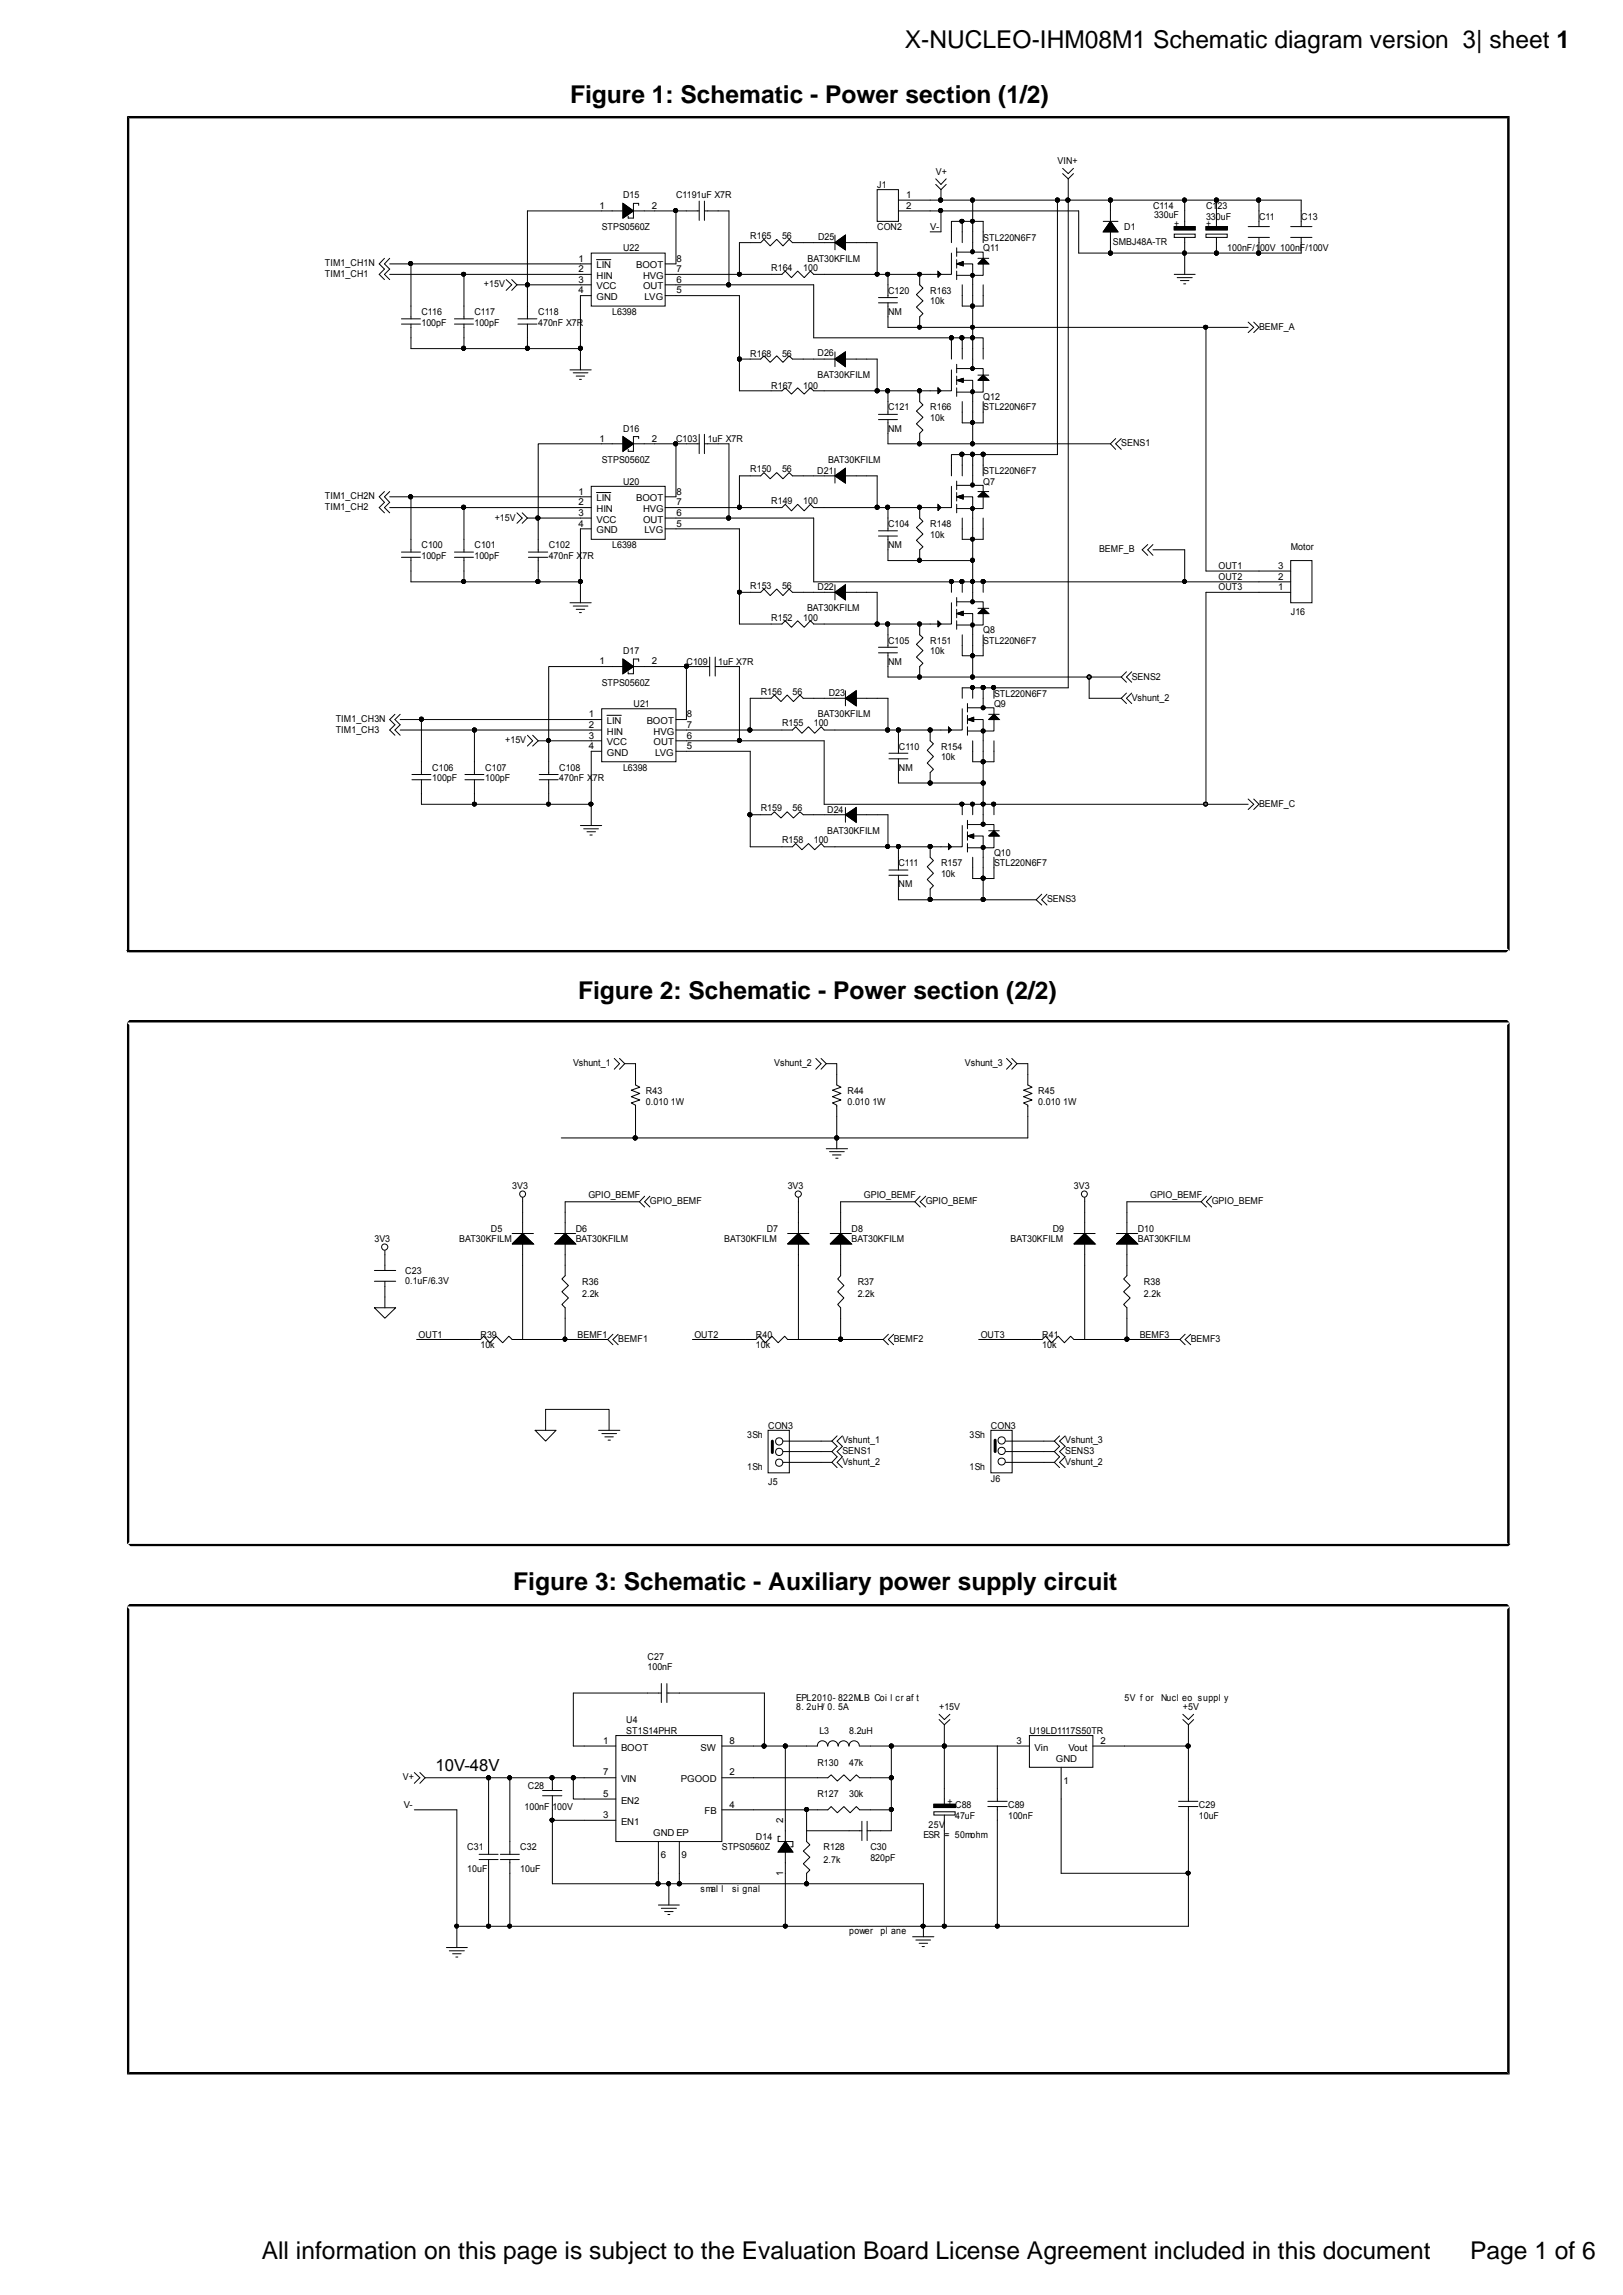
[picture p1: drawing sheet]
<svg xmlns="http://www.w3.org/2000/svg" width="210mm" height="297mm" viewBox="0 0 210 297" stroke-linecap="round" stroke-linejoin="round" font-family="sans-serif">
<defs><g id="words">
<g font-size="3.2">
<text x="117.1" y="6.2">X-NUCLEO-IHM08M1 Schematic diagram version 3| sheet 1</text>
<text x="73.8" y="13.3">Figure 1: Schematic - Power section (1/2)</text>
<text x="74.8" y="129.3">Figure 2: Schematic - Power section (2/2)</text>
<text x="66.4" y="205.7">Figure 3: Schematic - Auxiliary power supply circuit</text>
<text x="33.9" y="292.4">All information on this page is subject to the Evaluation Board License Agreement included in this document</text>
<text x="190.2" y="292.4">Page 1 of 6</text>
</g>
<text font-size="2.2" x="56.4" y="229.1">10V-48V</text>
<g font-size="1.2">
<text x="121.1" y="22.7">V+</text>
<text x="136.8" y="21.3">VIN+</text>
<text x="77.6" y="27">1</text>
<text x="77.9" y="29.8">STPS0560Z</text>
<text x="80.6" y="25.7">D15</text>
<text x="84.3" y="27">2</text>
<text x="87.5" y="25.7">C1191uF X7R</text>
<text x="113.5" y="24.3">J1</text>
<text x="113.5" y="29.8">CON2</text>
<text x="117.2" y="25.6">1</text>
<text x="117.2" y="27">2</text>
<text x="120.4" y="29.8">V-</text>
<text x="145.5" y="29.8">D1</text>
<text x="149.2" y="27">C114</text>
<text x="149.3" y="28.3">330uF</text>
<text x="151.9" y="29.4">+</text>
<text x="156.1" y="29.4">+</text>
<text x="156.1" y="27">C123</text>
<text x="156.1" y="28.4">330uF</text>
<text x="162.9" y="28.4">C11</text>
<text x="168.4" y="28.4">C13</text>
<text x="42" y="35.8">TIM1_CH1</text>
<text x="42" y="34.4">TIM1_CH1N</text>
<text x="74.9" y="33.9">1</text>
<text x="74.9" y="35.2">2</text>
<text x="77.2" y="34.7">LIN</text>
<text x="80.6" y="32.5">U22</text>
<text x="82.3" y="34.7">BOOT</text>
<text x="87.5" y="35.2">7</text>
<text x="87.5" y="33.9">8</text>
<text x="97.1" y="31">R165</text>
<text x="99.8" y="35.1">R164</text>
<text x="101.2" y="31">56</text>
<text x="103.9" y="35.1">100</text>
<text x="104.5" y="33.9">BAT30KFILM</text>
<text x="105.8" y="31.1">D25</text>
<text x="127.2" y="32.5">Q11</text>
<text x="127.2" y="31.1">STL220N6F7</text>
<text x="144" y="31.7">SMBJ48A-TR</text>
<text x="158.8" y="32.5">100nF/100V 100nF/100V</text>
<text x="54.5" y="40.8">C116</text>
<text x="61.4" y="40.8">C117</text>
<text x="62.6" y="37.2">+15V</text>
<text x="69.6" y="40.8">C118</text>
<text x="74.9" y="36.6">3</text>
<text x="74.9" y="38">4</text>
<text x="77.2" y="36.1">HIN</text>
<text x="77.2" y="37.5">VCC</text>
<text x="77.2" y="38.9">GND</text>
<text x="79.2" y="40.8">L6398</text>
<text x="83.2" y="37.5">OUT</text>
<text x="83.2" y="36.1">HVG</text>
<text x="83.4" y="38.9">LVG</text>
<text x="87.5" y="36.6">6</text>
<text x="87.5" y="38">5</text>
<text x="114.9" y="38">C120</text>
<text x="114.9" y="40.8">NM</text>
<text x="120.4" y="38">R163</text>
<text x="120.4" y="39.4">10k</text>
<text x="54.5" y="42.2">100pF</text>
<text x="61.4" y="42.2">100pF</text>
<text x="69.6" y="42.2">470nF X7R</text>
<text x="97.1" y="46.3">R168</text>
<text x="101.2" y="46.3">56</text>
<text x="105.8" y="46.1">D26</text>
<text x="162.9" y="42.7">BEMF_A</text>
<text x="99.8" y="50.4">R167</text>
<text x="103.9" y="50.4">100</text>
<text x="105.8" y="48.9">BAT30KFILM</text>
<text x="114.9" y="53.1">C121</text>
<text x="120.4" y="53.1">R166</text>
<text x="127.2" y="51.7">Q12</text>
<text x="127.2" y="53.1">STL220N6F7</text>
<text x="77.6" y="57.1">1</text>
<text x="77.9" y="60">STPS0560Z</text>
<text x="80.6" y="55.9">D16</text>
<text x="84.3" y="57.1">2</text>
<text x="87.5" y="57.2">C103</text>
<text x="91.6" y="57.2">1uF X7R</text>
<text x="107.1" y="60">BAT30KFILM</text>
<text x="114.9" y="55.9">NM</text>
<text x="120.4" y="54.5">10k</text>
<text x="145.1" y="57.8">SENS1</text>
<text x="42" y="66">TIM1_CH2</text>
<text x="42" y="64.6">TIM1_CH2N</text>
<text x="74.9" y="64">1</text>
<text x="74.9" y="65.4">2</text>
<text x="77.2" y="64.9">LIN</text>
<text x="80.6" y="62.7">U20</text>
<text x="82.3" y="64.9">BOOT</text>
<text x="87.5" y="65.4">7</text>
<text x="87.5" y="64">8</text>
<text x="97.1" y="61.1">R150</text>
<text x="99.8" y="65.3">R149</text>
<text x="101.2" y="61.1">56</text>
<text x="103.9" y="65.3">100</text>
<text x="105.7" y="61.3">D21</text>
<text x="127.2" y="62.7">Q7</text>
<text x="127.2" y="61.3">STL220N6F7</text>
<text x="54.5" y="70.9">C100</text>
<text x="61.4" y="70.9">C101</text>
<text x="64" y="67.4">+15V</text>
<text x="71" y="70.9">C102</text>
<text x="74.9" y="66.7">3</text>
<text x="74.9" y="68.1">4</text>
<text x="77.2" y="66.3">HIN</text>
<text x="77.2" y="67.6">VCC</text>
<text x="77.2" y="69">GND</text>
<text x="79.2" y="70.9">L6398</text>
<text x="83.2" y="67.6">OUT</text>
<text x="83.2" y="66.3">HVG</text>
<text x="83.4" y="69">LVG</text>
<text x="87.5" y="66.7">6</text>
<text x="87.5" y="68.1">5</text>
<text x="114.9" y="68.2">C104</text>
<text x="114.9" y="70.9">NM</text>
<text x="120.4" y="68.2">R148</text>
<text x="120.4" y="69.6">10k</text>
<text x="142.2" y="71.5">BEMF_B</text>
<text x="167" y="71.2">Motor</text>
<text x="54.5" y="72.3">100pF</text>
<text x="61.4" y="72.3">100pF</text>
<text x="71" y="72.3">470nF X7R</text>
<text x="97.1" y="76.2">R153</text>
<text x="101.2" y="76.2">56</text>
<text x="105.8" y="76.4">D22</text>
<text x="157.7" y="73.6">OUT1</text>
<text x="157.7" y="76.4">OUT3</text>
<text x="157.7" y="75">OUT2</text>
<text x="165.4" y="76.4">1</text>
<text x="165.4" y="75">2</text>
<text x="165.4" y="73.6">3</text>
<text x="99.8" y="80.4">R152</text>
<text x="103.9" y="80.4">100</text>
<text x="104.4" y="79.1">BAT30KFILM</text>
<text x="114.9" y="83.3">C105</text>
<text x="120.4" y="83.3">R151</text>
<text x="127.2" y="81.9">Q8</text>
<text x="127.2" y="83.3">STL220N6F7</text>
<text x="167" y="79.6">J16</text>
<text x="77.6" y="86">1</text>
<text x="77.9" y="88.8">STPS0560Z</text>
<text x="80.6" y="84.7">D17</text>
<text x="84.3" y="86">2</text>
<text x="88.8" y="86">C109</text>
<text x="92.9" y="86">1uF X7R</text>
<text x="98.4" y="89.9">R156</text>
<text x="102.5" y="89.9">56</text>
<text x="114.9" y="86">NM</text>
<text x="120.4" y="84.7">10k</text>
<text x="146.4" y="88">SENS2</text>
<text x="43.4" y="94.8">TIM1_CH3</text>
<text x="43.4" y="93.4">TIM1_CH3N</text>
<text x="76.2" y="94.2">2</text>
<text x="76.2" y="95.6">3</text>
<text x="76.2" y="92.8">1</text>
<text x="78.5" y="93.7">LIN</text>
<text x="78.5" y="95.1">HIN</text>
<text x="82" y="91.5">U21</text>
<text x="83.7" y="93.7">BOOT</text>
<text x="84.6" y="95.1">HVG</text>
<text x="88.9" y="92.8">8</text>
<text x="88.9" y="95.6">6</text>
<text x="88.9" y="94.2">7</text>
<text x="101.2" y="94">R155</text>
<text x="105.3" y="94">100</text>
<text x="105.8" y="92.7">BAT30KFILM</text>
<text x="107.2" y="90">D23</text>
<text x="128.6" y="91.5">Q9</text>
<text x="128.6" y="90.2">STL220N6F7</text>
<text x="146.4" y="90.7">Vshunt_2</text>
<text x="55.9" y="99.7">C106</text>
<text x="55.9" y="101.1">100pF</text>
<text x="62.8" y="99.7">C107</text>
<text x="62.8" y="101.1">100pF</text>
<text x="65.4" y="96.2">+15V</text>
<text x="72.4" y="99.7">C108</text>
<text x="72.4" y="101.1">470nF X7R</text>
<text x="76.2" y="96.9">4</text>
<text x="78.5" y="96.5">VCC</text>
<text x="78.5" y="97.8">GND</text>
<text x="80.6" y="99.7">L6398</text>
<text x="84.6" y="96.5">OUT</text>
<text x="84.8" y="97.8">LVG</text>
<text x="88.9" y="96.9">5</text>
<text x="116.3" y="97">C110</text>
<text x="116.3" y="99.7">NM</text>
<text x="121.8" y="97">R154</text>
<text x="121.8" y="98.4">10k</text>
<text x="98.4" y="105">R159</text>
<text x="102.5" y="105">56</text>
<text x="107" y="105.2">D24</text>
<text x="107" y="108">BAT30KFILM</text>
<text x="162.9" y="104.4">BEMF_C</text>
<text x="101.2" y="109.1">R158</text>
<text x="105.3" y="109.1">100</text>
<text x="116.3" y="112.1">C111</text>
<text x="121.8" y="112.1">R157</text>
<text x="121.8" y="113.4">10k</text>
<text x="128.6" y="110.7">Q10</text>
<text x="128.6" y="112.1">STL220N6F7</text>
<text x="116.3" y="114.8">NM</text>
<text x="135.5" y="116.7">SENS3</text>
<text x="74.1" y="138">Vshunt_1</text>
<text x="100.2" y="138">Vshunt_2</text>
<text x="124.9" y="138">Vshunt_3</text>
<text x="83.6" y="141.5">R43</text>
<text x="83.6" y="142.9">0.010 1W</text>
<text x="109.7" y="141.5">R44</text>
<text x="109.7" y="142.9">0.010 1W</text>
<text x="134.3" y="141.5">R45</text>
<text x="134.3" y="142.9">0.010 1W</text>
<text x="66.3" y="153.9">3V3</text>
<text x="76.1" y="155.1">GPIO_BEMF</text>
<text x="84.1" y="155.8">GPIO_BEMF</text>
<text x="101.9" y="153.9">3V3</text>
<text x="111.8" y="155.1">GPIO_BEMF</text>
<text x="119.8" y="155.8">GPIO_BEMF</text>
<text x="139" y="153.9">3V3</text>
<text x="148.8" y="155.1">GPIO_BEMF</text>
<text x="156.8" y="155.8">GPIO_BEMF</text>
<text x="48.5" y="160.8">3V3</text>
<text x="59.4" y="160.8">BAT30KFILM</text>
<text x="63.5" y="159.4">D5</text>
<text x="74.5" y="159.4">D6</text>
<text x="74.5" y="160.8">BAT30KFILM</text>
<text x="93.7" y="160.8">BAT30KFILM</text>
<text x="99.2" y="159.4">D7</text>
<text x="110.2" y="159.4">D8</text>
<text x="110.2" y="160.8">BAT30KFILM</text>
<text x="130.7" y="160.8">BAT30KFILM</text>
<text x="136.2" y="159.4">D9</text>
<text x="147.2" y="159.4">D10</text>
<text x="147.2" y="160.8">BAT30KFILM</text>
<text x="52.4" y="164.9">C23</text>
<text x="52.4" y="166.1">0.1uF/6.3V</text>
<text x="75.3" y="166.2">R36</text>
<text x="75.3" y="167.9">2.2k</text>
<text x="111" y="166.2">R37</text>
<text x="111" y="167.9">2.2k</text>
<text x="148" y="166.2">R38</text>
<text x="148" y="167.9">2.2k</text>
<text x="54.2" y="173.1">OUT1</text>
<text x="62.2" y="173.1">R39</text>
<text x="74.7" y="173.1">BEMF1</text>
<text x="80" y="173.6">BEMF1</text>
<text x="89.9" y="173.1">OUT2</text>
<text x="97.8" y="173.1">R40</text>
<text x="115.6" y="173.6">BEMF2</text>
<text x="126.9" y="173.1">OUT3</text>
<text x="134.9" y="173.1">R41</text>
<text x="147.5" y="173.1">BEMF3</text>
<text x="154.1" y="173.6">BEMF3</text>
<text x="62.2" y="174.5">10k</text>
<text x="97.8" y="174.5">10k</text>
<text x="134.9" y="174.5">10k</text>
<text x="99.4" y="184.9">CON3</text>
<text x="128.2" y="184.9">CON3</text>
<text x="96.7" y="186.1">3Sh</text>
<text x="96.7" y="190.3">1Sh</text>
<text x="109" y="186.8">Vshunt_1</text>
<text x="109" y="188.2">SENS1</text>
<text x="109" y="189.6">Vshunt_2</text>
<text x="125.5" y="186.1">3Sh</text>
<text x="125.5" y="190.3">1Sh</text>
<text x="128.2" y="191.8">J6</text>
<text x="137.8" y="186.8">Vshunt_3</text>
<text x="137.8" y="188.2">SENS3</text>
<text x="137.8" y="189.6">Vshunt_2</text>
<text x="99.4" y="192.2">J5</text>
<text x="83.8" y="214.8">C27</text>
<text x="83.8" y="216.1">100nF</text>
<text x="103" y="221.3">8. 2uH/ 0. 5A</text>
<text x="103" y="220.1">EPL2010- 822MLB Coi l cr af t</text>
<text x="121.5" y="221.3">+15V</text>
<text x="145.5" y="220.1">5V f or</text>
<text x="150.3" y="220.1">Nucl eo suppl y</text>
<text x="153" y="221.3">+5V</text>
<text x="78" y="225.7">1</text>
<text x="80.4" y="226.6">BOOT</text>
<text x="81" y="223">U4</text>
<text x="81" y="224.3">ST1S14PHR</text>
<text x="90.7" y="226.6">SW</text>
<text x="94.4" y="225.7">8</text>
<text x="106" y="224.3">L3</text>
<text x="109.9" y="224.3">8.2uH</text>
<text x="131.5" y="225.7">3</text>
<text x="133.2" y="224.3">U19LD1117S50TR</text>
<text x="133.9" y="226.6">Vin</text>
<text x="138.2" y="226.6">Vout</text>
<text x="142.4" y="225.7">2</text>
<text x="52.1" y="230.4">V+</text>
<text x="52.3" y="234">V-</text>
<text x="68.3" y="231.5">C28</text>
<text x="78" y="229.8">7</text>
<text x="78" y="232.5">5</text>
<text x="80.4" y="230.7">VIN</text>
<text x="80.4" y="233.4">EN2</text>
<text x="88.1" y="230.7">PGOOD</text>
<text x="94.4" y="233.9">4</text>
<text x="94.4" y="229.8">2</text>
<text x="105.8" y="228.5">R130</text>
<text x="105.8" y="232.6">R127</text>
<text x="109.9" y="228.5">47k</text>
<text x="109.9" y="232.6">30k</text>
<text x="122.6" y="233.6">+</text>
<text x="123.6" y="234">C88</text>
<text x="130.4" y="234">C89</text>
<text x="136.6" y="228">GND</text>
<text x="137.6" y="230.8">1</text>
<text x="155.1" y="234">C29</text>
<text x="60.5" y="239.5">C31</text>
<text x="67.3" y="239.5">C32</text>
<text x="67.9" y="234.3">100nF 100V</text>
<text x="78" y="235.3">3</text>
<text x="80.4" y="236.2">EN1</text>
<text x="84.5" y="237.6">GND EP</text>
<text x="91.2" y="234.8">FB</text>
<text x="93.4" y="239.5">STPS0560Z</text>
<text x="97.8" y="238.1">D14</text>
<text x="101.3" y="235.9" transform="rotate(-90 101.3 235.9)">2</text>
<text x="106.6" y="239.5">R128</text>
<text x="112.6" y="239.5">C30</text>
<text x="119.5" y="237.8">ESR = 50mohm</text>
<text x="120.2" y="236.6">25V</text>
<text x="123.6" y="235.4">47uF</text>
<text x="130.4" y="235.4">100nF</text>
<text x="155.1" y="235.4">10uF</text>
<text x="60.5" y="242.2">10uF</text>
<text x="67.3" y="242.2">10uF</text>
<text x="85.5" y="240.4">6</text>
<text x="88.2" y="240.4">9</text>
<text x="90.7" y="244.8">smal l</text>
<text x="94.7" y="244.8">si gnal</text>
<text x="101.3" y="242.7" transform="rotate(-90 101.3 242.7)">1</text>
<text x="106.6" y="241.1">2.7k</text>
<text x="112.6" y="240.8">820pF</text>
<text x="109.9" y="250.3">power</text>
<text x="113.9" y="250.3">pl ane</text>
</g>
</g></defs>
<path d="M16.4 15.2h179M16.4 132.2h179" fill="none" stroke="#000" stroke-width=".35"/>
<path d="M16.6 15v108.3M195.2 15v108.1" fill="none" stroke="#000" stroke-width=".34"/>
<path d="M113.5 61.6v4.1h-6.9" fill="none" stroke="#000" stroke-width=".13"/>
<circle cx="113.5" cy="65.6" r=".26" fill="#f0f"/>
<g fill="none" stroke="#000" stroke-width=".13">
<path d="M49.7 33.4l-.6 .8 .6 .6-.6 .7 .6 .7M50.4 33.4l-.7 .8 .7 .6-.7 .7 .7 .7M53.2 39.6v1.7M65.5 36.2l.7 .7-.7 .7M66.2 36.2l.7 .7-.7 .7M75.1 34.2h1.4M75.1 35.5h1.4M75.1 36.9h1.4M75.1 38.3h1.4M76.5 32.8h9.6v6.8h-9.6zM77.2 33.6h1.8M86.1 38.3h1.4"/>
<path d="M86.1 36.9h1.4M86.1 35.5h1.4M86.1 34.2h1.4M88.8 27.3h1.7M90.5 26v2.5M91.1 27.3h1.8M91.1 26v2.5M121.1 23.9l.7 .6 .6-.6M121.1 23.1l.7 .8 .6-.8M137.5 22.5l.7 .6 .7-.6M137.5 21.8l.7 .7 .7-.7M151.9 35.5h2.7"/>
<path d="M152.3 35.9h2M152.7 36.3h1.1M153.2 36.7h.2M51.9 41.9h2.5M51.9 41.3h2.5M53.2 41.9v1.8M73.7 47.9h2.8M74.2 48.2h1.9M74.6 48.7h1.1M75 49.1h.2M113.7 54.3h2.4M113.7 53.6h2.4"/>
<path d="M114.9 52v1.6M114.9 54.3v1.8M144.4 56.8l-.7 .6 .7 .8M145.1 56.8l-.7 .6 .7 .8M161.5 41.7l.7 .7-.7 .6M162.2 41.7l.7 .7-.7 .6M49.7 63.6l-.6 .7 .6 .7-.6 .7 .6 .7M50.4 63.6l-.7 .7 .7 .7-.7 .7 .7 .7M66.9 66.4l.7 .6-.7 .7M67.6 66.4l.6 .6-.6 .7M73.7 78h2.8M74.2 78.4h1.9"/>
<path d="M74.6 78.9h1.1M75 79.3h.2M97.1 76.7h1.3l.4-.5 .9 .9 .8-.9 .8 .9 .8-.9 .4 .5h1.4M105.3 76.7h2.7M108 76.7l1.4-1v1.9zM108 75.7v1.9M109.4 76.7h2.7M113.5 65.7h1.4M113.7 69.4h2.4M113.7 68.7h2.4M114.9 67v1.7M114.9 69.4v1.7"/>
<path d="M148.5 70.5l-.7 .6 .7 .8M149.2 70.5l-.7 .6 .7 .8M51.1 92.4l-.7 .7 .7 .7-.7 .7 .7 .7M51.8 92.4l-.7 .7 .7 .7-.7 .7 .7 .7M68.2 95.2l.7 .7-.7 .6M68.9 95.2l.7 .7-.7 .6M98.4 90.4h1.4l.4-.5 .9 .9 .8-.9 .8 .9 .8-.9 .4 .5h1.4M108 90.4h1.4M109.4 89.4v1.9M110.8 90.4h1.3M121.8 94.5h1.3M122.7 94.1l.4 .4-.4 .4z"/>
<path d="M123.1 94.5l-.4-.4v.8M124.5 91.7v2.8h-1.4M124.5 89v1.4M125.2 91.6h3.4v.8M125.2 93.1l.8-.3v.6zM125.2 94.1v1.1M125.2 92.6v1.1M125.2 91v1.1M125.9 93.1h1.3v4.1M125.9 95.9v1.3M125.9 89v1.4M127.2 89v2.6"/>
<path d="M127.9 93.1l.7-.7 .7 .7zM127.9 92.4h1.4M128.6 95.9v1.3M128.6 89v1.4M128.6 93.1v1.5h-3.4M145.8 86.9l-.7 .7 .7 .7M145.8 89.7l-.7 .7 .7 .6M146.4 86.9l-.6 .7 .6 .7M146.4 89.7l-.6 .7 .6 .6M75.1 106.8h2.8M75.5 107.3h1.9M75.9 107.6h1.1"/>
<path d="M76.3 108.1h.3M115 113.3h2.5M115 112.6h2.5M116.2 110.9v1.7M116.2 113.3v1.7M120.4 109.6v1.3l.4 .5-.8 .8 .8 .8-.8 .8 .8 .8-.4 .4v1.4M121.8 109.6h1.3M122.7 109.2l.4 .4-.4 .4zM123.1 109.6l-.4-.4v.8M124.5 106.8v2.8h-1.4M124.5 104.1v1.3M125.2 106.7h3.4v.8"/>
<path d="M125.2 108.2l.8-.3v.6zM125.2 109.2v1.1M125.2 107.6v1.1M125.2 106.2v1.1M125.9 108.2h1.3v4.1M125.9 110.9v1.4M125.9 104.1v1.3M127.2 104.1v2.6M127.9 108.2l.7-.7 .7 .7zM127.9 107.5h1.4M128.6 110.9v1.4M128.6 104.1v1.3"/>
<path d="M128.6 108.2v1.5h-3.4M134.8 115.7l-.7 .7 .7 .7M135.5 115.7l-.7 .7 .7 .7M161.5 103.4l.7 .7-.7 .7M162.2 103.4l.7 .7-.7 .7"/>
<circle cx="113.5" cy="65.6" r=".26"/>
<circle cx="127.2" cy="91.6" r=".26"/>
<circle cx="127.2" cy="94.6" r=".26"/>
<circle cx="127.2" cy="106.7" r=".26"/>
<circle cx="127.2" cy="109.7" r=".26"/>
</g>
<g fill="#000">
<path d="M122.7 94.1l.4 .4-.4 .4zM125.2 93.1l.8-.3v.6zM127.9 93.1l.7-.7 .7 .7zM122.7 109.2l.4 .4-.4 .4zM125.2 108.2l.8-.3v.6zM127.9 108.2l.7-.7 .7 .7z"/>
<path d="M108 76.7l1.4-1v1.9z" fill-rule="evenodd"/>
<circle cx="113.5" cy="65.6" r=".26"/>
<circle cx="127.2" cy="91.6" r=".26"/>
<circle cx="127.2" cy="94.6" r=".26"/>
<circle cx="127.2" cy="106.7" r=".26"/>
<circle cx="127.2" cy="109.7" r=".26"/>
</g>
<g fill="#000">
<path d="M122.7 94.1l.4 .4-.4 .4zM121.8 94.5h1.3zM125.2 94.1v1.1zM125.2 92.6v1.1zM125.2 93.1l.8-.3v.6zM127.9 93.1l.7-.7 .7 .7zM127.9 92.4h1.4zM122.7 109.2l.4 .4-.4 .4zM121.8 109.6h1.3zM125.2 109.2v1.1zM125.2 107.6v1.1zM125.2 106.2v1.1z"/>
<path d="M125.2 108.2l.8-.3v.6zM127.9 108.2l.7-.7 .7 .7zM127.9 107.5h1.4z"/>
<circle cx="127.2" cy="91.6" r=".26"/>
<circle cx="127.2" cy="94.6" r=".26"/>
<circle cx="127.2" cy="106.7" r=".26"/>
<circle cx="127.2" cy="109.7" r=".26"/>
</g>
<path d="M109.4 90.4l1.4-1v1.9z" fill-rule="evenodd" fill="#00f"/>
<g fill="none" stroke="#000" stroke-width=".13">
<path d="M60 39.6v1.7M68.2 39.6v1.7M113.5 24.5h2.7v4.1h-2.7zM116.2 25.9h4.2M116.2 27.3h4.2M151.9 30.3h2.7v.4h-2.7zM151.9 29.3h2.7v.4h-2.7zM153.3 30.7v2.1M153.3 27.3v2M58.8 41.9h2.5M58.8 41.3h2.5M60 41.9v1.8"/>
<path d="M67 41.9h2.5M67 41.3h2.5M68.2 41.9v1.8M77.9 57.4h2.7M80.6 56.5l1.4 .9-1.4 1zM82 57.4h2.7M82.6 56.8v-.3h-.6v1.9h-.7v-.2M51.9 72.1h2.5M51.9 71.4h2.5M53.2 69.8v1.6M53.2 72.1v1.8M79.2 86.3h1.4"/>
<path d="M82 86.3h1.4M82.6 85.3h-.6v1.9h-.7M106.6 90.4h1.4M109.4 90.4l1.4-1v1.9zM112.1 90.4h1.4M115 98.2h2.5M115 97.5h2.5M116.2 95.9v1.6M116.2 98.2v1.8M120.4 94.5v1.4l.4 .4-.8 .8 .8 .8-.8 .8 .8 .9-.4 .4v1.3"/>
</g>
<path d="M109.4 90.4l1.4-1v1.9z" fill="#000"/>
<path d="M151.9 29.5h2.7" fill="none" stroke="#00f" stroke-width=".42"/>
<path d="M151.9 29.5h2.7" fill="none" stroke="#000" stroke-width=".42"/>
<path d="M80.6 56.5l1.4 .9-1.4 1z" fill-rule="evenodd" fill="#000"/>
<path d="M80.6 85.3l1.4 1-1.4 .9z" fill-rule="evenodd" fill="#00f"/>
<g fill="none" stroke="#000" stroke-width=".13">
<path d="M156 30.3h2.8v.4h-2.8zM156 29.3h2.8v.4h-2.8zM157.4 30.7v2.1M157.4 27.3v2M75.1 64.3h1.4M75.1 65.7h1.4M75.1 67h1.4M75.1 68.4h1.4M76.5 62.9h9.6v6.9h-9.6zM77.2 63.7h1.8M86.1 68.4h1.4M86.1 67h1.4"/>
<path d="M86.1 65.7h1.4M86.1 64.3h1.4M97.1 61.6h1.3l.4-.4 .9 .8 .8-.8 .8 .8 .8-.8 .4 .4h1.4M71 98.6v1.6M77.9 86.3h1.3M80.6 85.3l1.4 1-1.4 .9zM81.3 86.9v.3M82.6 85.3v.3M83.4 86.3h1.3M113.7 84.5h2.4M113.7 83.8h2.4M114.9 82.2v1.6"/>
<path d="M114.9 84.5v1.8M69.8 100.9h2.4M69.8 100.2h2.4M71 100.9v1.8M108 105.4h1.4M109.4 104.5v1.9M110.8 105.4h1.3"/>
</g>
<path d="M80.6 85.3l1.4 1-1.4 .9z" fill="#000"/>
<path d="M156 29.5h2.8" fill="none" stroke="#00f" stroke-width=".42"/>
<path d="M156 29.5h2.8" fill="none" stroke="#000" stroke-width=".42"/>
<path d="M109.4 105.4l1.4-.9v1.9z" fill-rule="evenodd" fill="#00f"/>
<path d="M119 35.5v1.4l.4 .4-.8 .8 .8 .8-.8 .8 .8 .9-.4 .4v1.4M106.6 46.5h1.4M108 45.5v1.9M109.4 46.5h1.4M99.8 65.7h1.4l.4-.4 .8 .8 .8-.8 .9 .8 .8-.8 .4 .4h1.3M61.4 98.6v1.6M60.2 100.9h2.4M60.2 100.2h2.4M61.4 100.9v1.8M106.6 105.4h1.4M109.4 105.4l1.4-.9v1.9zM112.1 105.4h1.4" fill="none" stroke="#000" stroke-width=".13"/>
<path d="M119 41v1.4zM109.4 105.4l1.4-.9v1.9z" fill="#000"/>
<path d="M108 46.5l1.4-1v1.9z" fill-rule="evenodd" fill="#00f"/>
<path d="M106.6 31.4h1.4M108 30.4v1.9M109.4 31.4h1.4M105.3 46.5h1.3M108 46.5l1.4-1v1.9zM110.8 46.5h1.3" fill="none" stroke="#000" stroke-width=".13"/>
<path d="M108 46.5l1.4-1v1.9z" fill="#000"/>
<path d="M108 31.4l1.4-1v1.9z" fill-rule="evenodd" fill="#00f"/>
<g fill="none" stroke="#000" stroke-width=".13">
<path d="M97.1 31.4h1.3l.4-.4 .9 .8 .8-.8 .8 .8 .8-.8 .4 .4h1.4M105.3 31.4h1.3M108 31.4l1.4-1v1.9zM110.8 31.4h1.3M120.4 35.5h1.4M121.4 35.1l.4 .4-.4 .4zM121.8 35.5l-.4-.4v.8M123.1 32.8v2.7h-1.3M123.1 30v1.4M123.8 32.6h3.4v.8M123.8 34.2l.8-.3v.5zM123.8 35.1v1.1"/>
<path d="M123.8 33.6v1.1M123.8 32.1v1.1M124.5 34.2h1.4v4.1M124.5 36.9v1.4M124.5 30v1.4M125.7 32.4l.1-.1 .2 .1v.4h-.2h-.1zM125.7 35.4h.1l.2 .1v.3l-.2 .1-.1-.1zM125.9 30v2.6M126.5 33.4h1.4M127.2 36.9v1.4M127.2 30v1.4M127.2 34.2v1.4h-3.4"/>
<path d="M127.2 33.4l.7 .8h-1.4zM142.7 28.6h2M143.7 30v1.4M143.7 27.3v1.3M58.8 72.1h2.5M58.8 71.4h2.5M60 69.8v1.6M60 72.1v1.8M119 65.7v1.3l.4 .5-.8 .8 .8 .8-.8 .8 .8 .9-.4 .3v1.4M54.5 98.6v1.6M76.5 93.1h1.4M76.5 94.5h1.4"/>
<path d="M76.5 95.9h1.4M76.5 97.2h1.4M77.9 91.7h9.6v6.9h-9.6zM78.5 92.6h1.9M87.5 97.2h1.3M87.5 95.9h1.3M87.5 94.5h1.3M87.5 93.1h1.3M53.3 100.9h2.5M53.3 100.2h2.5M54.5 100.9v1.8"/>
</g>
<path d="M108 31.4l1.4-1v1.9zM121.4 35.1l.4 .4-.4 .4zM120.4 35.5h1.4zM123.8 35.1v1.1zM123.8 33.6v1.1zM123.8 32.1v1.1zM123.8 34.2l.8-.3v.5zM125.9 31.4v1.2zM125.7 32.4l.1-.1 .2 .1v.4h-.2h-.1zM125.7 35.4h.1l.2 .1v.3l-.2 .1-.1-.1zM127.2 33.4l.7 .8h-1.4zM126.5 33.4h1.4z" fill="#000"/>
<g fill="#000">
<path d="M121.4 35.1l.4 .4-.4 .4zM123.8 34.2l.8-.3v.5zM127.2 33.4l.7 .8h-1.4z"/>
<path d="M125.7 32.4l.1-.1 .2 .1v.4h-.2h-.1z" fill-rule="evenodd"/>
<path d="M125.7 35.4h.1l.2 .1v.3l-.2 .1-.1-.1z" fill-rule="evenodd"/>
</g>
<path d="M143.7 28.6l1 1.4h-2z" fill-rule="evenodd" fill="#00f"/>
<g fill="none" stroke="#000" stroke-width=".13">
<path d="M99.8 35.5h1.4l.4-.4 .8 .8 .8-.8 .9 .8 .8-.8 .4 .4h1.3M143.7 28.6l1 1.4h-2zM143.7 31.4v1.4M143.7 25.9v1.4M161.5 30.7h2.8M161.5 29.3h2.8M162.9 30.7v2.1M162.9 27.3v2M88.8 57.4h1.7M90.5 56.2v2.5M91.1 57.4h1.8M91.1 56.2v2.5"/>
<path d="M97.1 46.5h1.3l.4-.5 .9 .9 .8-.9 .8 .9 .8-.9 .4 .5h1.4M106.6 61.6h1.4M108 60.6v1.9M109.4 61.6h1.4M90.2 86.3h1.6M91.8 85v2.5M92.5 86.3h1.8M92.5 85v2.5"/>
</g>
<path d="M143.7 28.6l1 1.4h-2z" fill="#000"/>
<path d="M108 61.6l1.4-1v1.9z" fill-rule="evenodd" fill="#00f"/>
<path d="M105.3 61.6h1.3M108 61.6l1.4-1v1.9zM110.8 61.6h1.3" fill="none" stroke="#000" stroke-width=".13"/>
<path d="M108 61.6l1.4-1v1.9z" fill="#000"/>
<path d="M126.5 64.3l.7-.7 .7 .7z" fill="#00f"/>
<g fill="none" stroke="#000" stroke-width=".13">
<path d="M79.2 27.3h1.4M82 27.3h1.4M82.6 26.3h-.6v1.9h-.7M113.7 39.2h2.4M113.7 38.5h2.4M114.9 36.9v1.6M114.9 39.2v1.8M167 30.7h2.8M167 29.3h2.8M168.4 30.7v2.1M168.4 27.3v2M99.8 50.6h1.4l.4-.4 .8 .8 .8-.8 .9 .8 .8-.8 .4 .4h1.3"/>
<path d="M119 50.6v1.4l.4 .4-.8 .8 .8 .8-.8 .9 .8 .8-.4 .4v1.3M68.4 72.1h2.5M68.4 71.4h2.5M69.6 69.8v1.6M69.6 72.1v1.8M120.4 65.7h1.4M121.4 65.3l.4 .4-.4 .4zM121.8 65.7l-.4-.4v.8M123.1 62.9v2.8h-1.3M123.1 60.2v1.4M123.1 78v2.8h-1.3M123.1 75.3v1.4"/>
<path d="M123.8 62.8h3.4v.8M123.8 77.9h3.4v.8M123.8 64.3l.8-.3v.6zM123.8 79.4l.8-.3v.6zM123.8 65.3v1.1M123.8 63.7v1.1M123.8 62.3v1.1M123.8 78.9v1.1M123.8 77.3v1.1M124.5 64.3h1.4v4.1M124.5 67v1.4M124.5 60.2v1.4"/>
<path d="M124.5 79.4h1.4v4.1M124.5 75.3v1.4M125.7 62.6l.1-.1 .2 .1v.3l-.2 .1-.1-.1zM125.7 65.6h.1l.2 .1v.3l-.2 .1-.1-.1zM125.7 77.7l.1-.1 .2 .1v.4h-.2h-.1zM125.9 60.2v2.6M125.9 75.3v2.6M126.5 64.3l.7-.7 .7 .7zM126.5 79.4l.7-.7 .7 .7zM126.5 63.6h1.4M126.5 78.7h1.4M127.2 67v1.4"/>
<path d="M127.2 60.2v1.4M127.2 75.3v1.4M127.2 64.3v1.5h-3.4M127.2 79.4v1.5h-3.4M162.9 76.7h4.1M162.9 75.3h4.1M162.9 73.9h4.1M167 72.5h2.8v5.5h-2.8zM101.2 94.5h1.3l.5-.4 .8 .8 .8-.8 .8 .8 .9-.8 .3 .4h1.4M119 80.8v1.4l.4 .3-.8 .9 .8 .8-.8 .8 .8 .8-.4 .5v1.3M120.4 80.8h1.4M121.4 80.4l.4 .4-.4 .3z"/>
<path d="M121.8 80.8l-.4-.4v.7M123.8 80.3v1.1M124.5 82.2v1.3M125.7 80.7l.1-.1 .2 .1v.4h-.2h-.1zM127.2 82.2v1.3M98.4 105.4h1.4l.4-.3 .9 .8 .8-.8 .8 .8 .8-.8 .4 .3h1.4"/>
</g>
<g fill="#000">
<path d="M121.4 65.3l.4 .4-.4 .4zM123.8 64.3l.8-.3v.6zM123.8 78.9v1.1zM123.8 79.4l.8-.3v.6zM125.7 62.6l.1-.1 .2 .1v.3l-.2 .1-.1-.1zM125.7 65.6h.1l.2 .1v.3l-.2 .1-.1-.1zM125.7 77.7l.1-.1 .2 .1v.4h-.2h-.1zM126.5 64.3l.7-.7 .7 .7zM126.5 79.4l.7-.7 .7 .7zM126.5 78.7h1.4zM119 86.3v1.3zM121.4 80.4l.4 .4-.4 .3z"/>
<path d="M120.4 80.8h1.4zM123.8 80.3v1.1zM125.7 80.7l.1-.1 .2 .1v.4h-.2h-.1z"/>
</g>
<g fill="#000">
<path d="M121.4 65.3l.4 .4-.4 .4zM123.8 64.3l.8-.3v.6zM123.8 79.4l.8-.3v.6zM126.5 79.4l.7-.7 .7 .7zM121.4 80.4l.4 .4-.4 .3z"/>
<path d="M125.7 62.6l.1-.1 .2 .1v.3l-.2 .1-.1-.1z" fill-rule="evenodd"/>
<path d="M125.7 65.6h.1l.2 .1v.3l-.2 .1-.1-.1z" fill-rule="evenodd"/>
<path d="M125.7 77.7l.1-.1 .2 .1v.4h-.2h-.1z" fill-rule="evenodd"/>
<path d="M125.7 80.7l.1-.1 .2 .1v.4h-.2h-.1z" fill-rule="evenodd"/>
</g>
<path d="M80.6 26.3l1.4 1-1.4 .9z" fill-rule="evenodd" fill="#00f"/>
<g fill="none" stroke="#000" stroke-width=".13">
<path d="M77.9 27.3h1.3M80.6 26.3l1.4 1-1.4 .9zM81.3 28v.2M82.6 26.3v.3M83.4 27.3h1.3M87.5 38.3h8.2v8.2M94.3 36.9h11v6.8h17.8M113.5 46.5v4.1h1.4M120.4 50.6h1.4M121.4 50.2l.4 .4-.4 .4zM121.8 50.6l-.4-.4v.8M123.1 47.9v2.7h-1.3"/>
<path d="M123.1 45.1v1.4M123.8 47.7h3.4v.8M123.8 49.2l.8-.2v.5zM123.8 50.2v1.1M123.8 48.7v1.1M123.8 47.1v1.1M124.5 49.2h1.4v4.1M124.5 52v1.3M124.5 45.1v1.4M125.7 47.5l.1-.1 .2 .2v.3l-.2 .1-.1-.1zM125.7 50.5l.1-.1 .2 .2v.3l-.2 .1-.1-.1zM125.7 43.5h.1l.2 .1v.3l-.2 .1-.1-.1z"/>
<path d="M125.9 45.1v2.6M125.9 42.4v1.3M126.5 49.2l.7-.7 .7 .7zM126.5 48.5h1.4M127.2 52v1.3M127.2 45.1v1.4M127.2 49.2v1.5h-3.4M156 42.4h5.5M87.5 68.4h8.2v8.3M99.8 80.8h1.4l.4-.5 .8 .9 .8-.9 .9 .9 .8-.9 .4 .5h1.3M101.2 109.6h1.3l.5-.4 .8 .8 .8-.8 .8 .8 .9-.8 .3 .4h1.4M156 104.1h5.5"/>
<circle cx="113.5" cy="50.6" r=".26"/>
<circle cx="123.1" cy="43.7" r=".26"/>
</g>
<g fill="#000">
<path d="M80.6 26.3l1.4 1-1.4 .9zM113.5 50.6h1.4zM121.4 50.2l.4 .4-.4 .4zM120.4 50.6h1.4zM123.8 50.2v1.1zM123.8 48.7v1.1zM123.8 47.1v1.1zM123.8 49.2l.8-.2v.5zM125.9 42.4v1.3zM125.7 47.5l.1-.1 .2 .2v.3l-.2 .1-.1-.1zM125.7 50.5l.1-.1 .2 .2v.3l-.2 .1-.1-.1zM125.7 43.5h.1l.2 .1v.3l-.2 .1-.1-.1z"/>
<path d="M126.5 49.2l.7-.7 .7 .7zM126.5 48.5h1.4z"/>
<circle cx="113.5" cy="50.6" r=".26"/>
<circle cx="123.1" cy="43.7" r=".26"/>
</g>
<g fill="#000">
<path d="M121.4 50.2l.4 .4-.4 .4zM123.8 49.2l.8-.2v.5zM126.5 49.2l.7-.7 .7 .7z"/>
<path d="M125.7 47.5l.1-.1 .2 .2v.3l-.2 .1-.1-.1z" fill-rule="evenodd"/>
<path d="M125.7 50.5l.1-.1 .2 .2v.3l-.2 .1-.1-.1z" fill-rule="evenodd"/>
<path d="M125.7 43.5h.1l.2 .1v.3l-.2 .1-.1-.1z" fill-rule="evenodd"/>
<circle cx="113.5" cy="50.6" r=".26"/>
<circle cx="123.1" cy="43.7" r=".26"/>
</g>
<circle cx="95.7" cy="76.6" r=".25" fill="#f0f"/>
<g fill="none" stroke="#000" stroke-width=".13">
<path d="M50.4 65.7h9.6M50.4 64.3h2.8M53.2 64.3h21.9M53.2 64.3v5.5M60 65.7h15.1M60 65.7v4.1M75.1 68.4v6.9M94.3 67h11v8.3h17.8M113.5 76.7v4.1h1.4M125.7 75.1l.1-.1 .2 .1v.3l-.2 .1-.1-.1zM125.9 72.5v2.8"/>
<circle cx="53.1" cy="64.3" r=".26"/>
<circle cx="60" cy="65.6" r=".26"/>
<circle cx="95.7" cy="76.6" r=".25"/>
<circle cx="123.1" cy="75.3" r=".26"/>
<circle cx="113.5" cy="80.8" r=".26"/>
<circle cx="114.8" cy="80.8" r=".26"/>
</g>
<g fill="#000">
<path d="M125.7 75.1l.1-.1 .2 .1v.3l-.2 .1-.1-.1zM113.5 80.8h1.4z"/>
<circle cx="53.1" cy="64.3" r=".26"/>
<circle cx="60" cy="65.6" r=".26"/>
<circle cx="123.1" cy="75.3" r=".26"/>
<circle cx="113.5" cy="80.8" r=".26"/>
<circle cx="114.8" cy="80.8" r=".26"/>
</g>
<g fill="#000">
<path d="M125.7 75.1l.1-.1 .2 .1v.3l-.2 .1-.1-.1z" fill-rule="evenodd"/>
<circle cx="53.1" cy="64.3" r=".26"/>
<circle cx="60" cy="65.6" r=".26"/>
<circle cx="123.1" cy="75.3" r=".26"/>
<circle cx="113.5" cy="80.8" r=".26"/>
<circle cx="114.8" cy="80.8" r=".26"/>
</g>
<circle cx="75.1" cy="75.3" r=".26" fill="#f0f"/>
<g fill="none" stroke="#000" stroke-width=".13">
<path d="M60 73.9v1.4h9.6"/>
<circle cx="75.1" cy="75.3" r=".26"/>
</g>
<circle cx="69.6" cy="75.3" r=".26" fill="#f0f"/>
<g fill="none" stroke="#000" stroke-width=".13">
<path d="M87.5 57.4v6.9M53.2 73.9v1.4h6.8M68.2 67h1.4M69.6 67h5.5M69.6 73.9v1.4h5.5v2.7M69.6 67v2.8"/>
<circle cx="60" cy="75.3" r=".26"/>
<circle cx="69.6" cy="75.3" r=".26"/>
</g>
<circle cx="60" cy="75.3" r=".26" fill="#000"/>
<circle cx="60" cy="75.3" r=".26" fill="#000"/>
<circle cx="87.4" cy="57.4" r=".26" fill="#f0f"/>
<g fill="none" stroke="#000" stroke-width=".13">
<path d="M87.5 57.4h1.3M92.9 57.4h1.4v9.6h-6.8"/>
<circle cx="87.4" cy="57.4" r=".26"/>
</g>
<circle cx="94.3" cy="67" r=".26" fill="#f0f"/>
<g fill="none" stroke="#000" stroke-width=".13">
<path d="M97.1 61.6h-1.4v4.1M103.9 61.6h1.4M112.1 61.6h1.4M114.9 71.1v1.4h11M118.8 65.5l.2-.1 .2 .1-.1 .3-.1 .1-.2-.1zM118.8 72.3l.2-.1 .2 .2-.1 .3-.1 .1-.2-.1zM120.4 65.7h-5.5v1.3M125.7 72.3l.1-.1 .2 .2v.3l-.2 .1-.1-.1zM125.9 68.4v1.4"/>
<circle cx="94.3" cy="67" r=".26"/>
<circle cx="113.5" cy="65.6" r=".26"/>
<circle cx="114.8" cy="65.6" r=".26"/>
</g>
<g fill="#000">
<path d="M118.8 65.5l.2-.1 .2 .1-.1 .3-.1 .1-.2-.1z" fill-rule="evenodd"/>
<path d="M118.8 72.3l.2-.1 .2 .2-.1 .3-.1 .1-.2-.1z" fill-rule="evenodd"/>
<path d="M125.7 72.3l.1-.1 .2 .2v.3l-.2 .1-.1-.1z" fill-rule="evenodd"/>
<circle cx="114.8" cy="65.6" r=".26"/>
</g>
<g fill="#000">
<path d="M118.8 65.5l.2-.1 .2 .1-.1 .3-.1 .1-.2-.1zM118.8 72.3l.2-.1 .2 .2-.1 .3-.1 .1-.2-.1zM125.7 72.3l.1-.1 .2 .2v.3l-.2 .1-.1-.1z"/>
<circle cx="114.8" cy="65.6" r=".26"/>
</g>
<circle cx="95.7" cy="65.6" r=".26" fill="#f0f"/>
<g fill="none" stroke="#000" stroke-width=".13">
<path d="M87.5 65.7h12.3M97.1 76.7h-1.4v4.1h4.1M103.9 76.7h1.4M112.1 76.7h1.4M88.8 97.2h8.3v8.2M106.6 80.8h6.9M114.9 80.8h4.1M114.9 80.8v1.4M114.9 86.3v1.3h4.1M118.8 80.6l.2-.1 .2 .1-.1 .3-.1 .1-.2-.1zM118.8 87.4h.2l.2 .1-.1 .3-.1 .1-.2-.1zM119 80.8h1.4"/>
<path d="M119 87.6h6.9zM125.7 87.4h.1l.2 .1v.3l-.2 .1-.1-.1zM125.9 83.5v1.4"/>
<circle cx="95.7" cy="65.6" r=".26"/>
</g>
<g fill="#000">
<path d="M118.8 80.6l.2-.1 .2 .1-.1 .3-.1 .1-.2-.1z" fill-rule="evenodd"/>
<path d="M118.8 87.4h.2l.2 .1-.1 .3-.1 .1-.2-.1z" fill-rule="evenodd"/>
<path d="M125.7 87.4h.1l.2 .1v.3l-.2 .1-.1-.1z" fill-rule="evenodd"/>
</g>
<path d="M118.8 80.6l.2-.1 .2 .1-.1 .3-.1 .1-.2-.1zM118.8 87.4h.2l.2 .1-.1 .3-.1 .1-.2-.1zM119 80.8h1.4zM125.7 87.4h.1l.2 .1v.3l-.2 .1-.1-.1z" fill="#000"/>
<circle cx="97" cy="105.4" r=".26" fill="#f0f"/>
<g fill="none" stroke="#000" stroke-width=".13">
<path d="M95.7 95.9h10.9M114.9 105.4v4.2h1.3"/>
<circle cx="97" cy="105.4" r=".26"/>
<circle cx="114.8" cy="109.5" r=".26"/>
<circle cx="116.2" cy="109.5" r=".26"/>
</g>
<g fill="#000">
<path d="M114.9 109.6h1.3z"/>
<circle cx="114.8" cy="109.5" r=".26"/>
<circle cx="116.2" cy="109.5" r=".26"/>
</g>
<g fill="#000">
<circle cx="114.8" cy="109.5" r=".26"/>
<circle cx="116.2" cy="109.5" r=".26"/>
</g>
<circle cx="95.7" cy="95.8" r=".26" fill="#f0f"/>
<g fill="none" stroke="#000" stroke-width=".13">
<path d="M51.8 94.5h9.6M51.8 93.1h2.7M54.5 93.1h22M54.5 93.1v5.5M61.4 94.5h15.1M61.4 94.5v4.1M76.5 97.2v6.9M106.6 95.9v8.2h17.9M127.2 101.3v2.8z"/>
<circle cx="54.5" cy="93.1" r=".26"/>
<circle cx="61.4" cy="94.5" r=".26"/>
<circle cx="95.7" cy="95.8" r=".26"/>
<circle cx="124.5" cy="104" r=".25"/>
</g>
<g fill="#000">
<circle cx="54.5" cy="93.1" r=".26"/>
<circle cx="61.4" cy="94.5" r=".26"/>
<circle cx="124.5" cy="104" r=".25"/>
</g>
<g fill="#000">
<circle cx="54.5" cy="93.1" r=".26"/>
<circle cx="61.4" cy="94.5" r=".26"/>
<circle cx="124.5" cy="104" r=".25"/>
</g>
<circle cx="76.5" cy="104" r=".25" fill="#f0f"/>
<g fill="none" stroke="#000" stroke-width=".13">
<path d="M61.4 102.7v1.4h9.6"/>
<circle cx="76.5" cy="104" r=".25"/>
</g>
<path d="M70.8 103.9h.3l.1 .1-.1 .2-.1 .1-.2-.1z" fill-rule="evenodd" fill="#f0f"/>
<path d="M70.8 103.9h.3l.1 .1-.1 .2-.1 .1-.2-.1z" fill="none" stroke="#000" stroke-width=".13"/>
<circle cx="61.4" cy="104" r=".25" fill="#f0f"/>
<g fill="none" stroke="#000" stroke-width=".13">
<path d="M69.6 95.9h1.4M71 95.9h5.5M71 95.9v2.7M90.2 86.3h-1.4v6.8M94.3 86.3h1.4v9.6h-6.9M98.4 90.4h-1.3v4.1M105.3 90.4h1.3M108 94.5h6.9M113.5 90.4h1.4v4.1M114.9 94.5h1.3M116.2 94.5h4.2M116.2 94.5v1.4"/>
<path d="M116.2 100v1.3h11M120.4 94.5h1.4M127.2 97.2v1.4M54.5 102.7v1.4h6.9M71 102.7v1.4h5.5v2.7"/>
<circle cx="114.8" cy="94.5" r=".26"/>
<circle cx="116.2" cy="94.5" r=".26"/>
<circle cx="120.4" cy="94.5" r=".26"/>
<circle cx="61.4" cy="104" r=".25"/>
<circle cx="120.4" cy="101.3" r=".26"/>
<circle cx="127.2" cy="101.3" r=".26"/>
</g>
<g fill="#000">
<circle cx="114.8" cy="94.5" r=".26"/>
<circle cx="116.2" cy="94.5" r=".26"/>
<circle cx="120.4" cy="94.5" r=".26"/>
<circle cx="120.4" cy="101.3" r=".26"/>
<circle cx="127.2" cy="101.3" r=".26"/>
</g>
<g fill="#000">
<path d="M114.9 94.5h1.3zM120.4 94.5h1.4z"/>
<circle cx="114.8" cy="94.5" r=".26"/>
<circle cx="116.2" cy="94.5" r=".26"/>
<circle cx="120.4" cy="94.5" r=".26"/>
<circle cx="120.4" cy="101.3" r=".26"/>
<circle cx="127.2" cy="101.3" r=".26"/>
</g>
<circle cx="97" cy="94.5" r=".26" fill="#f0f"/>
<g fill="none" stroke="#000" stroke-width=".13">
<path d="M124.5 38.3v1.3h1.4M125.9 39.6v2.8zM127.2 38.3v1.3h-1.3M153.1 25.7l.1-.1 .3 .2-.1 .3-.2 .1-.1-.1zM153.1 32.6l.1-.1 .3 .1-.1 .3-.2 .1-.1-.1zM153.3 25.9h4.1zM153.3 32.8h4.1zM124.5 53.3v1.4h1.4v2.7M88.8 94.5h12.4M98.4 105.4h-1.3v4.2h4.1M105.3 105.4h1.3M108 109.6h6.9"/>
<path d="M113.5 105.4h1.4M116.2 109.6h4.2M116.2 109.6v1.3M116.2 115v1.4h11M120.4 109.6h1.4M127.2 112.3v1.4"/>
<circle cx="157.4" cy="25.9" r=".26"/>
<circle cx="157.4" cy="32.8" r=".26"/>
<circle cx="97" cy="94.5" r=".26"/>
<circle cx="120.4" cy="109.5" r=".26"/>
<circle cx="120.4" cy="116.4" r=".26"/>
<circle cx="127.2" cy="116.4" r=".26"/>
</g>
<g fill="#000">
<path d="M124.5 39.6h1.4zM125.9 39.6h1.3zM153.1 25.7l.1-.1 .3 .2-.1 .3-.2 .1-.1-.1zM153.1 32.6l.1-.1 .3 .1-.1 .3-.2 .1-.1-.1zM120.4 109.6h1.4z"/>
<circle cx="157.4" cy="25.9" r=".26"/>
<circle cx="157.4" cy="32.8" r=".26"/>
<circle cx="120.4" cy="109.5" r=".26"/>
<circle cx="120.4" cy="116.4" r=".26"/>
<circle cx="127.2" cy="116.4" r=".26"/>
</g>
<g fill="#000">
<path d="M153.1 25.7l.1-.1 .3 .2-.1 .3-.2 .1-.1-.1z" fill-rule="evenodd"/>
<path d="M153.1 32.6l.1-.1 .3 .1-.1 .3-.2 .1-.1-.1z" fill-rule="evenodd"/>
<circle cx="157.4" cy="25.9" r=".26"/>
<circle cx="157.4" cy="32.8" r=".26"/>
<circle cx="120.4" cy="109.5" r=".26"/>
<circle cx="120.4" cy="116.4" r=".26"/>
<circle cx="127.2" cy="116.4" r=".26"/>
</g>
<path d="M125.7 54.5l.1-.1 .2 .1v.4h-.2h-.1z" fill-rule="evenodd" fill="#f0f"/>
<g fill="none" stroke="#000" stroke-width=".13">
<path d="M50.4 35.5h9.6M50.4 34.2h2.8M53.2 34.2h21.9M53.2 34.2v5.4M60 35.5h15.1M60 35.5v4.1M75.1 38.3v6.8M136.8 25.9h1.4M138.2 23.1v2.8M138.2 25.9v63.1M138.2 25.9h5.5zM153.3 32.8v2.7"/>
<path d="M60 43.7v1.4h8.2M125.7 54.5l.1-.1 .2 .1v.4h-.2h-.1zM125.9 57.4h17.8M127.2 53.3v1.4h-1.3M124.5 68.4v1.4h1.4M125.7 69.6h.3l.1 .2-.1 .1-.2 .1-.1-.1zM125.9 69.8v2.7M127.2 68.4v1.4h-1.3M124.5 83.5v1.4h1.4M125.7 84.7l.1-.1 .2 .1v.3l-.2 .1-.1-.1zM125.9 84.9v2.7zM125.9 97.2v1.4h1.3"/>
<path d="M127.2 83.5v1.4h-1.3M127.2 98.6v2.7zM127.2 89h1.4M128.6 97.2v1.4h-1.4M125.9 112.3v1.4h1.3M127.2 113.7v2.7zM128.6 112.3v1.4h-1.4"/>
<circle cx="53.1" cy="34.1" r=".26"/>
<circle cx="60" cy="35.5" r=".25"/>
<circle cx="138.2" cy="25.9" r=".26"/>
<circle cx="143.7" cy="25.9" r=".26"/>
<circle cx="127.2" cy="98.6" r=".26"/>
<circle cx="127.2" cy="113.7" r=".26"/>
</g>
<g fill="#000">
<path d="M125.7 69.6h.3l.1 .2-.1 .1-.2 .1-.1-.1z" fill-rule="evenodd"/>
<path d="M125.7 84.7l.1-.1 .2 .1v.3l-.2 .1-.1-.1z" fill-rule="evenodd"/>
<circle cx="53.1" cy="34.1" r=".26"/>
<circle cx="60" cy="35.5" r=".25"/>
<circle cx="138.2" cy="25.9" r=".26"/>
<circle cx="143.7" cy="25.9" r=".26"/>
<circle cx="127.2" cy="98.6" r=".26"/>
<circle cx="127.2" cy="113.7" r=".26"/>
</g>
<g fill="#000">
<path d="M136.8 25.9h1.4zM125.7 69.6h.3l.1 .2-.1 .1-.2 .1-.1-.1zM125.7 84.7l.1-.1 .2 .1v.3l-.2 .1-.1-.1zM125.9 84.9h1.3zM127.2 89h1.4zM127.2 98.6h1.4z"/>
<circle cx="53.1" cy="34.1" r=".26"/>
<circle cx="60" cy="35.5" r=".25"/>
<circle cx="138.2" cy="25.9" r=".26"/>
<circle cx="143.7" cy="25.9" r=".26"/>
<circle cx="127.2" cy="98.6" r=".26"/>
<circle cx="127.2" cy="113.7" r=".26"/>
</g>
<circle cx="60" cy="45.1" r=".26" fill="#f0f"/>
<g fill="none" stroke="#000" stroke-width=".13">
<path d="M66.9 36.9h1.3M68.2 36.9h6.9M68.2 36.9v2.7M53.2 43.7v1.4h6.8M68.2 43.7v1.4h6.9v2.8"/>
<circle cx="60" cy="45.1" r=".26"/>
</g>
<circle cx="75.1" cy="45.1" r=".26" fill="#f0f"/>
<circle cx="75.1" cy="45.1" r=".26" fill="none" stroke="#000" stroke-width=".13"/>
<circle cx="68.2" cy="45.1" r=".26" fill="#f0f"/>
<g fill="none" stroke="#000" stroke-width=".13">
<path d="M88.8 27.3h-1.3v6.9M92.9 27.3h1.4v9.6h-6.8"/>
<circle cx="68.2" cy="45.1" r=".26"/>
</g>
<circle cx="94.3" cy="36.9" r=".26" fill="#f0f"/>
<g fill="none" stroke="#000" stroke-width=".13">
<path d="M114.9 35.5h4.1M114.9 35.5v1.4M118.8 35.3h.3l.1 .2-.1 .1-.1 .1-.2-.1zM119 35.5h1.4M125.7 39.4h.1l.2 .1v.3l-.2 .1-.1-.1zM125.9 38.3v1.3M114.9 41v1.4h4.1M118.8 42.2h.3l.1 .1-.1 .2-.1 .1-.2-.1zM119 42.4h6.9zM125.7 42.2h.3l.1 .1-.1 .2-.2 .1-.1-.1zM125.9 87.6h15"/>
<circle cx="94.3" cy="36.9" r=".26"/>
<circle cx="114.9" cy="35.5" r=".25"/>
</g>
<g fill="#000">
<path d="M118.8 35.3h.3l.1 .2-.1 .1-.1 .1-.2-.1z" fill-rule="evenodd"/>
<path d="M125.7 39.4h.1l.2 .1v.3l-.2 .1-.1-.1z" fill-rule="evenodd"/>
<path d="M118.8 42.2h.3l.1 .1-.1 .2-.1 .1-.2-.1z" fill-rule="evenodd"/>
<path d="M125.7 42.2h.3l.1 .1-.1 .2-.2 .1-.1-.1z" fill-rule="evenodd"/>
<circle cx="114.9" cy="35.5" r=".25"/>
</g>
<g fill="#000">
<path d="M118.8 35.3h.3l.1 .2-.1 .1-.1 .1-.2-.1zM119 35.5h1.4zM125.7 39.4h.1l.2 .1v.3l-.2 .1-.1-.1zM118.8 42.2h.3l.1 .1-.1 .2-.1 .1-.2-.1zM125.7 42.2h.3l.1 .1-.1 .2-.2 .1-.1-.1z"/>
<circle cx="114.9" cy="35.5" r=".25"/>
</g>
<circle cx="140.9" cy="87.6" r=".26" fill="#f0f"/>
<g fill="none" stroke="#000" stroke-width=".13">
<path d="M97.1 31.4h-1.4v4.1M103.9 31.4h1.4M106.6 35.5h6.9M112.1 31.4h1.4v4.1M113.5 35.5h1.4"/>
<circle cx="113.5" cy="35.5" r=".25"/>
<circle cx="140.9" cy="87.6" r=".26"/>
</g>
<circle cx="113.5" cy="35.5" r=".25" fill="#000"/>
<g fill="#000">
<path d="M113.5 35.5h1.4z"/>
<circle cx="113.5" cy="35.5" r=".25"/>
</g>
<circle cx="95.7" cy="35.5" r=".25" fill="#f0f"/>
<g fill="none" stroke="#000" stroke-width=".13">
<path d="M87.5 35.5h12.3M97.1 46.5h-1.4v4.1M103.9 46.5h1.4M106.6 50.6h6.9M112.1 46.5h1.4M114.9 50.6h4.1M114.9 50.6v1.4M114.9 56.1v1.3h4.1M118.8 50.4l.2-.1 .2 .1-.1 .4h-.1h-.2zM118.8 57.2h.2l.2 .1-.1 .3-.1 .1-.2-.1zM119 50.6h1.4M119 57.4h6.9z"/>
<path d="M125.7 57.2h.1l.2 .1v.3l-.2 .1-.1-.1zM125.9 53.3v1.4M127.2 116.4h6.9"/>
<circle cx="95.7" cy="35.5" r=".25"/>
<circle cx="114.8" cy="50.6" r=".26"/>
</g>
<g fill="#000">
<path d="M118.8 50.4l.2-.1 .2 .1-.1 .4h-.1h-.2z" fill-rule="evenodd"/>
<path d="M118.8 57.2h.2l.2 .1-.1 .3-.1 .1-.2-.1z" fill-rule="evenodd"/>
<path d="M125.7 57.2h.1l.2 .1v.3l-.2 .1-.1-.1z" fill-rule="evenodd"/>
<circle cx="114.8" cy="50.6" r=".26"/>
</g>
<g fill="#000">
<path d="M118.8 50.4l.2-.1 .2 .1-.1 .4h-.1h-.2zM118.8 57.2h.2l.2 .1-.1 .3-.1 .1-.2-.1zM119 50.6h1.4zM125.7 57.2h.1l.2 .1v.3l-.2 .1-.1-.1z"/>
<circle cx="114.8" cy="50.6" r=".26"/>
</g>
<circle cx="95.7" cy="46.5" r=".26" fill="#f0f"/>
<g fill="none" stroke="#000" stroke-width=".13">
<path d="M95.7 50.6h4.1M125.9 42.4h30.1v31.5h6.9M125.9 75.3h1.3M149.2 71.1h4.1v4.2h9.6M162.9 76.7h-6.9v27.4M127.2 104.1h1.4"/>
<circle cx="95.7" cy="46.5" r=".26"/>
<circle cx="156" cy="42.3" r=".25"/>
<circle cx="127.2" cy="104" r=".25"/>
</g>
<g fill="#000">
<circle cx="156" cy="42.3" r=".25"/>
<circle cx="127.2" cy="104" r=".25"/>
</g>
<g fill="#000">
<path d="M125.9 75.3h1.3zM127.2 104.1h1.4z"/>
<circle cx="156" cy="42.3" r=".25"/>
<circle cx="127.2" cy="104" r=".25"/>
</g>
<path d="M153.1 75.1l.1-.1 .3 .1-.1 .3-.2 .1-.1-.1z" fill-rule="evenodd" fill="#f0f"/>
<g fill="none" stroke="#000" stroke-width=".13">
<path d="M120.4 27.3h1.4M121.8 24.5v1.4h-1.4M125.7 25.7l.1-.1 .2 .2v.3l-.2 .1-.1-.1zM125.9 25.9h10.9M125.9 25.9v2.7zM136.8 25.9v32.9M139.6 27.3v5.5h4.1M153.3 25.9v1.4M157.4 25.9v1.4M157.4 32.8h5.5zM157.4 25.9h5.5M162.9 25.9v1.4"/>
<path d="M162.9 25.9h5.5v1.4M162.9 32.8h5.5M123.1 75.3h2.8zM153.1 75.1l.1-.1 .3 .1-.1 .3-.2 .1-.1-.1zM145.1 87.6h-4.2v2.8h4.2M124.5 104.1h2.7M125.7 103.9h.3l.1 .1-.1 .2-.2 .1-.1-.1zM128.6 104.1h27.4"/>
<circle cx="121.7" cy="25.9" r=".26"/>
<circle cx="121.7" cy="27.3" r=".26"/>
<circle cx="136.8" cy="25.9" r=".26"/>
<circle cx="162.9" cy="32.8" r=".26"/>
<circle cx="162.9" cy="25.9" r=".26"/>
<circle cx="124.5" cy="75.3" r=".26"/>
<circle cx="128.6" cy="104" r=".25"/>
</g>
<g fill="#000">
<path d="M120.4 25.9h1.4zM125.7 25.7l.1-.1 .2 .2v.3l-.2 .1-.1-.1zM125.7 103.9h.3l.1 .1-.1 .2-.2 .1-.1-.1z"/>
<circle cx="121.7" cy="25.9" r=".26"/>
<circle cx="121.7" cy="27.3" r=".26"/>
<circle cx="136.8" cy="25.9" r=".26"/>
<circle cx="162.9" cy="32.8" r=".26"/>
<circle cx="162.9" cy="25.9" r=".26"/>
<circle cx="124.5" cy="75.3" r=".26"/>
<circle cx="128.6" cy="104" r=".25"/>
</g>
<g fill="#000">
<path d="M125.7 25.7l.1-.1 .2 .2v.3l-.2 .1-.1-.1z" fill-rule="evenodd"/>
<path d="M125.7 103.9h.3l.1 .1-.1 .2-.2 .1-.1-.1z" fill-rule="evenodd"/>
<circle cx="121.7" cy="25.9" r=".26"/>
<circle cx="121.7" cy="27.3" r=".26"/>
<circle cx="136.8" cy="25.9" r=".26"/>
<circle cx="162.9" cy="32.8" r=".26"/>
<circle cx="162.9" cy="25.9" r=".26"/>
<circle cx="124.5" cy="75.3" r=".26"/>
<circle cx="128.6" cy="104" r=".25"/>
</g>
<circle cx="156" cy="104" r=".25" fill="#f0f"/>
<g fill="none" stroke="#000" stroke-width=".13">
<path d="M121.8 25.9h4.1zM124.5 28.6h-1.4v1.4M124.5 28.6v1.4M124.5 28.6h1.4M125.7 28.5h.3l.1 .1-.1 .2-.2 .1-.1-.1zM125.9 28.6v1.4M125.9 28.6h1.3v1.4M139.6 27.3h-17.8v2.7h-1.4M143.7 32.8h9.6M124.5 58.8h-1.4v1.4M124.5 43.7h-1.4v1.4M124.5 43.7v1.4"/>
<path d="M124.5 58.8v1.4M124.5 58.8h1.4M124.5 43.7h1.4M125.7 58.6l.1-.1 .2 .1v.4h-.2h-.1zM125.9 58.8h1.3M125.9 43.7v1.4M125.9 43.7h1.3v1.4M125.9 58.8v1.4M127.2 58.8v1.4M127.2 58.8h9.6M127.2 75.3h26.1M124.5 89h2.7"/>
<path d="M125.7 88.8l.1-.1 .2 .1v.3l-.2 .1-.1-.1zM128.6 89h9.6"/>
<circle cx="124.5" cy="28.6" r=".25"/>
<circle cx="124.5" cy="43.7" r=".26"/>
<circle cx="124.5" cy="58.8" r=".26"/>
<circle cx="127.2" cy="58.8" r=".26"/>
<circle cx="127.2" cy="75.3" r=".26"/>
<circle cx="127.2" cy="89" r=".26"/>
<circle cx="128.6" cy="89" r=".26"/>
<circle cx="156" cy="104" r=".25"/>
</g>
<g fill="#000">
<path d="M124.5 28.6h1.4zM125.9 28.6h1.3zM125.7 28.5h.3l.1 .1-.1 .2-.2 .1-.1-.1zM123.1 43.7h1.4zM124.5 58.8h1.4zM124.5 43.7h1.4zM125.9 58.8h1.3zM125.7 58.6l.1-.1 .2 .1v.4h-.2h-.1zM125.9 89h1.3zM125.7 88.8l.1-.1 .2 .1v.3l-.2 .1-.1-.1z"/>
<circle cx="124.5" cy="28.6" r=".25"/>
<circle cx="124.5" cy="43.7" r=".26"/>
<circle cx="124.5" cy="58.8" r=".26"/>
<circle cx="127.2" cy="58.8" r=".26"/>
<circle cx="127.2" cy="75.3" r=".26"/>
<circle cx="127.2" cy="89" r=".26"/>
<circle cx="128.6" cy="89" r=".26"/>
</g>
<g fill="#000">
<path d="M125.7 28.5h.3l.1 .1-.1 .2-.2 .1-.1-.1z" fill-rule="evenodd"/>
<path d="M125.7 58.6l.1-.1 .2 .1v.4h-.2h-.1z" fill-rule="evenodd"/>
<path d="M125.7 88.8l.1-.1 .2 .1v.3l-.2 .1-.1-.1z" fill-rule="evenodd"/>
<circle cx="124.5" cy="28.6" r=".25"/>
<circle cx="124.5" cy="43.7" r=".26"/>
<circle cx="124.5" cy="58.8" r=".26"/>
<circle cx="127.2" cy="58.8" r=".26"/>
<circle cx="127.2" cy="75.3" r=".26"/>
<circle cx="127.2" cy="89" r=".26"/>
<circle cx="128.6" cy="89" r=".26"/>
</g>
<circle cx="143.7" cy="32.8" r=".26" fill="#f0f"/>
<g fill="none" stroke="#000" stroke-width=".13">
<path d="M68.2 27.3v9.6M143.7 25.9h9.6z"/>
<circle cx="143.7" cy="32.8" r=".26"/>
</g>
<circle cx="68.2" cy="36.9" r=".26" fill="#f0f"/>
<g fill="none" stroke="#000" stroke-width=".13">
<path d="M68.2 27.3h9.7M84.7 27.3h2.8"/>
<circle cx="68.2" cy="36.9" r=".26"/>
</g>
<circle cx="87.4" cy="27.3" r=".26" fill="#f0f"/>
<g fill="none" stroke="#000" stroke-width=".13">
<path d="M77.9 57.4h-8.3v9.6M84.7 57.4h2.8"/>
<circle cx="87.4" cy="27.3" r=".26"/>
</g>
<circle cx="69.6" cy="67" r=".26" fill="#f0f"/>
<g fill="none" stroke="#000" stroke-width=".13">
<path d="M84.7 86.3h4.1"/>
<circle cx="69.6" cy="67" r=".26"/>
</g>
<circle cx="88.8" cy="86.2" r=".26" fill="#f0f"/>
<g fill="none" stroke="#000" stroke-width=".13">
<path d="M77.9 86.3h-6.9v9.6"/>
<circle cx="88.8" cy="86.2" r=".26"/>
</g>
<path d="M70.8 95.6h.2l.2 .1-.1 .3-.1 .1-.2-.1z" fill-rule="evenodd" fill="#f0f"/>
<g fill="none" stroke="#000" stroke-width=".13">
<path d="M125.7 43.5h.1l.2 .1v.3l-.2 .1-.1-.1zM70.8 95.6h.2l.2 .1-.1 .3-.1 .1-.2-.1z"/>
<circle cx="113.5" cy="50.6" r=".26"/>
<circle cx="123.1" cy="43.7" r=".26"/>
</g>
<g fill="#000">
<path d="M125.7 43.5h.1l.2 .1v.3l-.2 .1-.1-.1z" fill-rule="evenodd"/>
<circle cx="113.5" cy="50.6" r=".26"/>
<circle cx="123.1" cy="43.7" r=".26"/>
</g>
<g fill="#000">
<path d="M125.7 43.5h.1l.2 .1v.3l-.2 .1-.1-.1z"/>
<circle cx="113.5" cy="50.6" r=".26"/>
<circle cx="123.1" cy="43.7" r=".26"/>
</g>
<circle cx="95.7" cy="76.6" r=".25" fill="#f0f"/>
<g fill="none" stroke="#000" stroke-width=".13">
<path d="M125.7 75.1l.1-.1 .2 .1v.3l-.2 .1-.1-.1z"/>
<circle cx="53.1" cy="64.3" r=".26"/>
<circle cx="60" cy="65.6" r=".26"/>
<circle cx="95.7" cy="76.6" r=".25"/>
<circle cx="123.1" cy="75.3" r=".26"/>
<circle cx="113.5" cy="80.8" r=".26"/>
<circle cx="114.8" cy="80.8" r=".26"/>
</g>
<g fill="#000">
<path d="M125.7 75.1l.1-.1 .2 .1v.3l-.2 .1-.1-.1z"/>
<circle cx="53.1" cy="64.3" r=".26"/>
<circle cx="60" cy="65.6" r=".26"/>
<circle cx="95.7" cy="76.6" r=".25"/>
<circle cx="123.1" cy="75.3" r=".26"/>
<circle cx="113.5" cy="80.8" r=".26"/>
<circle cx="114.8" cy="80.8" r=".26"/>
</g>
<g fill="#000">
<path d="M125.7 75.1l.1-.1 .2 .1v.3l-.2 .1-.1-.1z" fill-rule="evenodd"/>
<circle cx="53.1" cy="64.3" r=".26"/>
<circle cx="60" cy="65.6" r=".26"/>
<circle cx="123.1" cy="75.3" r=".26"/>
<circle cx="113.5" cy="80.8" r=".26"/>
<circle cx="114.8" cy="80.8" r=".26"/>
</g>
<circle cx="75.1" cy="75.3" r=".26" fill="#f0f"/>
<circle cx="75.1" cy="75.3" r=".26" fill="none" stroke="#000" stroke-width=".13"/>
<circle cx="75.1" cy="75.3" r=".26" fill="#000"/>
<circle cx="69.6" cy="75.3" r=".26" fill="#f0f"/>
<g fill="none" stroke="#000" stroke-width=".13">
<circle cx="60" cy="75.3" r=".26"/>
<circle cx="69.6" cy="75.3" r=".26"/>
</g>
<g fill="#000">
<circle cx="60" cy="75.3" r=".26"/>
<circle cx="69.6" cy="75.3" r=".26"/>
</g>
<circle cx="60" cy="75.3" r=".26" fill="#000"/>
<circle cx="87.4" cy="57.4" r=".26" fill="#f0f"/>
<circle cx="87.4" cy="57.4" r=".26" fill="none" stroke="#000" stroke-width=".13"/>
<circle cx="87.4" cy="57.4" r=".26" fill="#000"/>
<circle cx="94.3" cy="67" r=".26" fill="#f0f"/>
<g fill="none" stroke="#000" stroke-width=".13">
<path d="M118.8 65.5l.2-.1 .2 .1-.1 .3-.1 .1-.2-.1zM118.8 72.3l.2-.1 .2 .2-.1 .3-.1 .1-.2-.1zM125.7 72.3l.1-.1 .2 .2v.3l-.2 .1-.1-.1z"/>
<circle cx="94.3" cy="67" r=".26"/>
<circle cx="113.5" cy="65.6" r=".26"/>
<circle cx="114.8" cy="65.6" r=".26"/>
</g>
<g fill="#000">
<path d="M118.8 65.5l.2-.1 .2 .1-.1 .3-.1 .1-.2-.1zM118.8 72.3l.2-.1 .2 .2-.1 .3-.1 .1-.2-.1zM125.7 72.3l.1-.1 .2 .2v.3l-.2 .1-.1-.1z"/>
<circle cx="94.3" cy="67" r=".26"/>
<circle cx="114.8" cy="65.6" r=".26"/>
</g>
<g fill="#000">
<path d="M118.8 65.5l.2-.1 .2 .1-.1 .3-.1 .1-.2-.1z" fill-rule="evenodd"/>
<path d="M118.8 72.3l.2-.1 .2 .2-.1 .3-.1 .1-.2-.1z" fill-rule="evenodd"/>
<path d="M125.7 72.3l.1-.1 .2 .2v.3l-.2 .1-.1-.1z" fill-rule="evenodd"/>
<circle cx="114.8" cy="65.6" r=".26"/>
</g>
<circle cx="95.7" cy="65.6" r=".26" fill="#f0f"/>
<g fill="none" stroke="#000" stroke-width=".13">
<path d="M118.8 80.6l.2-.1 .2 .1-.1 .3-.1 .1-.2-.1zM118.8 87.4h.2l.2 .1-.1 .3-.1 .1-.2-.1zM125.7 87.4h.1l.2 .1v.3l-.2 .1-.1-.1z"/>
<circle cx="95.7" cy="65.6" r=".26"/>
</g>
<g fill="#000">
<path d="M118.8 80.6l.2-.1 .2 .1-.1 .3-.1 .1-.2-.1zM118.8 87.4h.2l.2 .1-.1 .3-.1 .1-.2-.1zM125.7 87.4h.1l.2 .1v.3l-.2 .1-.1-.1z"/>
<circle cx="95.7" cy="65.6" r=".26"/>
</g>
<g fill="#000">
<path d="M118.8 80.6l.2-.1 .2 .1-.1 .3-.1 .1-.2-.1z" fill-rule="evenodd"/>
<path d="M118.8 87.4h.2l.2 .1-.1 .3-.1 .1-.2-.1z" fill-rule="evenodd"/>
<path d="M125.7 87.4h.1l.2 .1v.3l-.2 .1-.1-.1z" fill-rule="evenodd"/>
</g>
<circle cx="97" cy="105.4" r=".26" fill="#f0f"/>
<g fill="none" stroke="#000" stroke-width=".13">
<circle cx="97" cy="105.4" r=".26"/>
<circle cx="114.8" cy="109.5" r=".26"/>
<circle cx="116.2" cy="109.5" r=".26"/>
</g>
<g fill="#000">
<circle cx="97" cy="105.4" r=".26"/>
<circle cx="114.8" cy="109.5" r=".26"/>
<circle cx="116.2" cy="109.5" r=".26"/>
</g>
<g fill="#000">
<circle cx="114.8" cy="109.5" r=".26"/>
<circle cx="116.2" cy="109.5" r=".26"/>
</g>
<circle cx="95.7" cy="95.8" r=".26" fill="#f0f"/>
<g fill="none" stroke="#000" stroke-width=".13">
<circle cx="54.5" cy="93.1" r=".26"/>
<circle cx="61.4" cy="94.5" r=".26"/>
<circle cx="95.7" cy="95.8" r=".26"/>
<circle cx="124.5" cy="104" r=".25"/>
</g>
<g fill="#000">
<circle cx="54.5" cy="93.1" r=".26"/>
<circle cx="61.4" cy="94.5" r=".26"/>
<circle cx="95.7" cy="95.8" r=".26"/>
<circle cx="124.5" cy="104" r=".25"/>
</g>
<g fill="#000">
<circle cx="54.5" cy="93.1" r=".26"/>
<circle cx="61.4" cy="94.5" r=".26"/>
<circle cx="124.5" cy="104" r=".25"/>
</g>
<circle cx="76.5" cy="104" r=".25" fill="#f0f"/>
<circle cx="76.5" cy="104" r=".25" fill="none" stroke="#000" stroke-width=".13"/>
<circle cx="76.5" cy="104" r=".25" fill="#000"/>
<path d="M70.8 103.9h.3l.1 .1-.1 .2-.1 .1-.2-.1z" fill-rule="evenodd" fill="#f0f"/>
<path d="M70.8 103.9h.3l.1 .1-.1 .2-.1 .1-.2-.1z" fill="none" stroke="#000" stroke-width=".13"/>
<path d="M70.8 103.9h.3l.1 .1-.1 .2-.1 .1-.2-.1z" fill="#000"/>
<circle cx="61.4" cy="104" r=".25" fill="#f0f"/>
<g fill="none" stroke="#000" stroke-width=".13">
<circle cx="114.8" cy="94.5" r=".26"/>
<circle cx="116.2" cy="94.5" r=".26"/>
<circle cx="120.4" cy="94.5" r=".26"/>
<circle cx="61.4" cy="104" r=".25"/>
<circle cx="120.4" cy="101.3" r=".26"/>
<circle cx="127.2" cy="101.3" r=".26"/>
</g>
<g fill="#000">
<circle cx="114.8" cy="94.5" r=".26"/>
<circle cx="116.2" cy="94.5" r=".26"/>
<circle cx="120.4" cy="94.5" r=".26"/>
<circle cx="61.4" cy="104" r=".25"/>
<circle cx="120.4" cy="101.3" r=".26"/>
<circle cx="127.2" cy="101.3" r=".26"/>
</g>
<g fill="#000">
<circle cx="114.8" cy="94.5" r=".26"/>
<circle cx="116.2" cy="94.5" r=".26"/>
<circle cx="120.4" cy="94.5" r=".26"/>
<circle cx="120.4" cy="101.3" r=".26"/>
<circle cx="127.2" cy="101.3" r=".26"/>
</g>
<circle cx="97" cy="94.5" r=".26" fill="#f0f"/>
<g fill="none" stroke="#000" stroke-width=".13">
<path d="M153.1 25.7l.1-.1 .3 .2-.1 .3-.2 .1-.1-.1zM153.1 32.6l.1-.1 .3 .1-.1 .3-.2 .1-.1-.1z"/>
<circle cx="157.4" cy="25.9" r=".26"/>
<circle cx="157.4" cy="32.8" r=".26"/>
<circle cx="97" cy="94.5" r=".26"/>
<circle cx="120.4" cy="109.5" r=".26"/>
<circle cx="120.4" cy="116.4" r=".26"/>
<circle cx="127.2" cy="116.4" r=".26"/>
</g>
<g fill="#000">
<path d="M153.1 25.7l.1-.1 .3 .2-.1 .3-.2 .1-.1-.1zM153.1 32.6l.1-.1 .3 .1-.1 .3-.2 .1-.1-.1z"/>
<circle cx="157.4" cy="25.9" r=".26"/>
<circle cx="157.4" cy="32.8" r=".26"/>
<circle cx="97" cy="94.5" r=".26"/>
<circle cx="120.4" cy="109.5" r=".26"/>
<circle cx="120.4" cy="116.4" r=".26"/>
<circle cx="127.2" cy="116.4" r=".26"/>
</g>
<g fill="#000">
<path d="M153.1 25.7l.1-.1 .3 .2-.1 .3-.2 .1-.1-.1z" fill-rule="evenodd"/>
<path d="M153.1 32.6l.1-.1 .3 .1-.1 .3-.2 .1-.1-.1z" fill-rule="evenodd"/>
<circle cx="157.4" cy="25.9" r=".26"/>
<circle cx="157.4" cy="32.8" r=".26"/>
<circle cx="120.4" cy="109.5" r=".26"/>
<circle cx="120.4" cy="116.4" r=".26"/>
<circle cx="127.2" cy="116.4" r=".26"/>
</g>
<path d="M125.7 54.5l.1-.1 .2 .1v.4h-.2h-.1z" fill-rule="evenodd" fill="#f0f"/>
<g fill="none" stroke="#000" stroke-width=".13">
<path d="M125.7 54.5l.1-.1 .2 .1v.4h-.2h-.1zM125.7 69.6h.3l.1 .2-.1 .1-.2 .1-.1-.1zM125.7 84.7l.1-.1 .2 .1v.3l-.2 .1-.1-.1z"/>
<circle cx="53.1" cy="34.1" r=".26"/>
<circle cx="60" cy="35.5" r=".25"/>
<circle cx="138.2" cy="25.9" r=".26"/>
<circle cx="143.7" cy="25.9" r=".26"/>
<circle cx="127.2" cy="98.6" r=".26"/>
<circle cx="127.2" cy="113.7" r=".26"/>
</g>
<g fill="#000">
<path d="M125.7 54.5l.1-.1 .2 .1v.4h-.2h-.1zM125.7 69.6h.3l.1 .2-.1 .1-.2 .1-.1-.1zM125.7 84.7l.1-.1 .2 .1v.3l-.2 .1-.1-.1z"/>
<circle cx="53.1" cy="34.1" r=".26"/>
<circle cx="60" cy="35.5" r=".25"/>
<circle cx="138.2" cy="25.9" r=".26"/>
<circle cx="143.7" cy="25.9" r=".26"/>
<circle cx="127.2" cy="98.6" r=".26"/>
<circle cx="127.2" cy="113.7" r=".26"/>
</g>
<g fill="#000">
<path d="M125.7 69.6h.3l.1 .2-.1 .1-.2 .1-.1-.1z" fill-rule="evenodd"/>
<path d="M125.7 84.7l.1-.1 .2 .1v.3l-.2 .1-.1-.1z" fill-rule="evenodd"/>
<circle cx="53.1" cy="34.1" r=".26"/>
<circle cx="60" cy="35.5" r=".25"/>
<circle cx="138.2" cy="25.9" r=".26"/>
<circle cx="143.7" cy="25.9" r=".26"/>
<circle cx="127.2" cy="98.6" r=".26"/>
<circle cx="127.2" cy="113.7" r=".26"/>
</g>
<circle cx="60" cy="45.1" r=".26" fill="#f0f"/>
<circle cx="60" cy="45.1" r=".26" fill="none" stroke="#000" stroke-width=".13"/>
<circle cx="60" cy="45.1" r=".26" fill="#000"/>
<circle cx="75.1" cy="45.1" r=".26" fill="#f0f"/>
<circle cx="75.1" cy="45.1" r=".26" fill="none" stroke="#000" stroke-width=".13"/>
<circle cx="75.1" cy="45.1" r=".26" fill="#000"/>
<circle cx="68.2" cy="45.1" r=".26" fill="#f0f"/>
<circle cx="68.2" cy="45.1" r=".26" fill="none" stroke="#000" stroke-width=".13"/>
<circle cx="68.2" cy="45.1" r=".26" fill="#000"/>
<circle cx="94.3" cy="36.9" r=".26" fill="#f0f"/>
<g fill="none" stroke="#000" stroke-width=".13">
<path d="M118.8 35.3h.3l.1 .2-.1 .1-.1 .1-.2-.1zM125.7 39.4h.1l.2 .1v.3l-.2 .1-.1-.1zM118.8 42.2h.3l.1 .1-.1 .2-.1 .1-.2-.1zM125.7 42.2h.3l.1 .1-.1 .2-.2 .1-.1-.1z"/>
<circle cx="94.3" cy="36.9" r=".26"/>
<circle cx="114.9" cy="35.5" r=".25"/>
</g>
<g fill="#000">
<path d="M118.8 35.3h.3l.1 .2-.1 .1-.1 .1-.2-.1zM125.7 39.4h.1l.2 .1v.3l-.2 .1-.1-.1zM118.8 42.2h.3l.1 .1-.1 .2-.1 .1-.2-.1zM125.7 42.2h.3l.1 .1-.1 .2-.2 .1-.1-.1z"/>
<circle cx="94.3" cy="36.9" r=".26"/>
<circle cx="114.9" cy="35.5" r=".25"/>
</g>
<g fill="#000">
<path d="M118.8 35.3h.3l.1 .2-.1 .1-.1 .1-.2-.1z" fill-rule="evenodd"/>
<path d="M125.7 39.4h.1l.2 .1v.3l-.2 .1-.1-.1z" fill-rule="evenodd"/>
<path d="M118.8 42.2h.3l.1 .1-.1 .2-.1 .1-.2-.1z" fill-rule="evenodd"/>
<path d="M125.7 42.2h.3l.1 .1-.1 .2-.2 .1-.1-.1z" fill-rule="evenodd"/>
<circle cx="114.9" cy="35.5" r=".25"/>
</g>
<circle cx="140.9" cy="87.6" r=".26" fill="#f0f"/>
<g fill="none" stroke="#000" stroke-width=".13">
<circle cx="113.5" cy="35.5" r=".25"/>
<circle cx="140.9" cy="87.6" r=".26"/>
</g>
<circle cx="113.5" cy="35.5" r=".25" fill="#000"/>
<circle cx="113.5" cy="35.5" r=".25" fill="#000"/>
<circle cx="95.7" cy="35.5" r=".25" fill="#f0f"/>
<g fill="none" stroke="#000" stroke-width=".13">
<path d="M118.8 50.4l.2-.1 .2 .1-.1 .4h-.1h-.2zM118.8 57.2h.2l.2 .1-.1 .3-.1 .1-.2-.1zM125.7 57.2h.1l.2 .1v.3l-.2 .1-.1-.1z"/>
<circle cx="95.7" cy="35.5" r=".25"/>
<circle cx="114.8" cy="50.6" r=".26"/>
</g>
<g fill="#000">
<path d="M118.8 50.4l.2-.1 .2 .1-.1 .4h-.1h-.2zM118.8 57.2h.2l.2 .1-.1 .3-.1 .1-.2-.1zM125.7 57.2h.1l.2 .1v.3l-.2 .1-.1-.1z"/>
<circle cx="95.7" cy="35.5" r=".25"/>
<circle cx="114.8" cy="50.6" r=".26"/>
</g>
<g fill="#000">
<path d="M118.8 50.4l.2-.1 .2 .1-.1 .4h-.1h-.2z" fill-rule="evenodd"/>
<path d="M118.8 57.2h.2l.2 .1-.1 .3-.1 .1-.2-.1z" fill-rule="evenodd"/>
<path d="M125.7 57.2h.1l.2 .1v.3l-.2 .1-.1-.1z" fill-rule="evenodd"/>
<circle cx="114.8" cy="50.6" r=".26"/>
</g>
<circle cx="95.7" cy="46.5" r=".26" fill="#f0f"/>
<g fill="none" stroke="#000" stroke-width=".13">
<circle cx="95.7" cy="46.5" r=".26"/>
<circle cx="156" cy="42.3" r=".25"/>
<circle cx="127.2" cy="104" r=".25"/>
</g>
<g fill="#000">
<circle cx="95.7" cy="46.5" r=".26"/>
<circle cx="156" cy="42.3" r=".25"/>
<circle cx="127.2" cy="104" r=".25"/>
</g>
<g fill="#000">
<circle cx="156" cy="42.3" r=".25"/>
<circle cx="127.2" cy="104" r=".25"/>
</g>
<path d="M153.1 75.1l.1-.1 .3 .1-.1 .3-.2 .1-.1-.1z" fill-rule="evenodd" fill="#f0f"/>
<g fill="none" stroke="#000" stroke-width=".13">
<path d="M125.7 25.7l.1-.1 .2 .2v.3l-.2 .1-.1-.1zM153.1 75.1l.1-.1 .3 .1-.1 .3-.2 .1-.1-.1zM125.7 103.9h.3l.1 .1-.1 .2-.2 .1-.1-.1z"/>
<circle cx="121.7" cy="25.9" r=".26"/>
<circle cx="121.7" cy="27.3" r=".26"/>
<circle cx="136.8" cy="25.9" r=".26"/>
<circle cx="162.9" cy="32.8" r=".26"/>
<circle cx="162.9" cy="25.9" r=".26"/>
<circle cx="124.5" cy="75.3" r=".26"/>
<circle cx="128.6" cy="104" r=".25"/>
</g>
<g fill="#000">
<path d="M125.7 25.7l.1-.1 .2 .2v.3l-.2 .1-.1-.1zM153.1 75.1l.1-.1 .3 .1-.1 .3-.2 .1-.1-.1zM125.7 103.9h.3l.1 .1-.1 .2-.2 .1-.1-.1z"/>
<circle cx="121.7" cy="25.9" r=".26"/>
<circle cx="121.7" cy="27.3" r=".26"/>
<circle cx="136.8" cy="25.9" r=".26"/>
<circle cx="162.9" cy="32.8" r=".26"/>
<circle cx="162.9" cy="25.9" r=".26"/>
<circle cx="124.5" cy="75.3" r=".26"/>
<circle cx="128.6" cy="104" r=".25"/>
</g>
<g fill="#000">
<path d="M125.7 25.7l.1-.1 .2 .2v.3l-.2 .1-.1-.1z" fill-rule="evenodd"/>
<path d="M125.7 103.9h.3l.1 .1-.1 .2-.2 .1-.1-.1z" fill-rule="evenodd"/>
<circle cx="121.7" cy="25.9" r=".26"/>
<circle cx="121.7" cy="27.3" r=".26"/>
<circle cx="136.8" cy="25.9" r=".26"/>
<circle cx="162.9" cy="32.8" r=".26"/>
<circle cx="162.9" cy="25.9" r=".26"/>
<circle cx="124.5" cy="75.3" r=".26"/>
<circle cx="128.6" cy="104" r=".25"/>
</g>
<circle cx="156" cy="104" r=".25" fill="#f0f"/>
<g fill="none" stroke="#000" stroke-width=".13">
<path d="M125.7 28.5h.3l.1 .1-.1 .2-.2 .1-.1-.1zM125.7 58.6l.1-.1 .2 .1v.4h-.2h-.1zM125.7 88.8l.1-.1 .2 .1v.3l-.2 .1-.1-.1z"/>
<circle cx="124.5" cy="28.6" r=".25"/>
<circle cx="124.5" cy="43.7" r=".26"/>
<circle cx="124.5" cy="58.8" r=".26"/>
<circle cx="127.2" cy="58.8" r=".26"/>
<circle cx="127.2" cy="75.3" r=".26"/>
<circle cx="127.2" cy="89" r=".26"/>
<circle cx="128.6" cy="89" r=".26"/>
<circle cx="156" cy="104" r=".25"/>
</g>
<g fill="#000">
<path d="M125.7 28.5h.3l.1 .1-.1 .2-.2 .1-.1-.1z" fill-rule="evenodd"/>
<path d="M125.7 58.6l.1-.1 .2 .1v.4h-.2h-.1z" fill-rule="evenodd"/>
<path d="M125.7 88.8l.1-.1 .2 .1v.3l-.2 .1-.1-.1z" fill-rule="evenodd"/>
<circle cx="124.5" cy="28.6" r=".25"/>
<circle cx="124.5" cy="43.7" r=".26"/>
<circle cx="124.5" cy="58.8" r=".26"/>
<circle cx="127.2" cy="58.8" r=".26"/>
<circle cx="127.2" cy="75.3" r=".26"/>
<circle cx="127.2" cy="89" r=".26"/>
<circle cx="128.6" cy="89" r=".26"/>
</g>
<g fill="#000">
<path d="M125.7 28.5h.3l.1 .1-.1 .2-.2 .1-.1-.1zM125.7 58.6l.1-.1 .2 .1v.4h-.2h-.1zM125.7 88.8l.1-.1 .2 .1v.3l-.2 .1-.1-.1z"/>
<circle cx="124.5" cy="28.6" r=".25"/>
<circle cx="124.5" cy="43.7" r=".26"/>
<circle cx="124.5" cy="58.8" r=".26"/>
<circle cx="127.2" cy="58.8" r=".26"/>
<circle cx="127.2" cy="75.3" r=".26"/>
<circle cx="127.2" cy="89" r=".26"/>
<circle cx="128.6" cy="89" r=".26"/>
</g>
<circle cx="143.7" cy="32.8" r=".26" fill="#f0f"/>
<circle cx="143.7" cy="32.8" r=".26" fill="none" stroke="#000" stroke-width=".13"/>
<circle cx="143.7" cy="32.8" r=".26" fill="#000"/>
<circle cx="68.2" cy="36.9" r=".26" fill="#f0f"/>
<circle cx="68.2" cy="36.9" r=".26" fill="none" stroke="#000" stroke-width=".13"/>
<circle cx="68.2" cy="36.9" r=".26" fill="#000"/>
<circle cx="87.4" cy="27.3" r=".26" fill="#f0f"/>
<circle cx="87.4" cy="27.3" r=".26" fill="none" stroke="#000" stroke-width=".13"/>
<circle cx="87.4" cy="27.3" r=".26" fill="#000"/>
<circle cx="69.6" cy="67" r=".26" fill="#f0f"/>
<circle cx="69.6" cy="67" r=".26" fill="none" stroke="#000" stroke-width=".13"/>
<circle cx="69.6" cy="67" r=".26" fill="#000"/>
<circle cx="88.8" cy="86.2" r=".26" fill="#f0f"/>
<circle cx="88.8" cy="86.2" r=".26" fill="none" stroke="#000" stroke-width=".13"/>
<circle cx="88.8" cy="86.2" r=".26" fill="#000"/>
<path d="M70.8 95.6h.2l.2 .1-.1 .3-.1 .1-.2-.1z" fill-rule="evenodd" fill="#f0f"/>
<g fill="none" stroke="#000" stroke-width=".13">
<path d="M70.8 95.6h.2l.2 .1-.1 .3-.1 .1-.2-.1zM66.3 159.6h2.7zM67.6 159.6l1.4 1.4h-2.7zM67.6 155v.5M67.6 156.9v2.7M71.8 159.6h2.7zM73.1 156.9v2.7M83.4 154.8l-.7 .7 .7 .7M84.1 154.8l-.7 .7 .7 .7M101.9 159.6h2.8zM103.3 155v.5M103.3 156.9v2.7"/>
<path d="M107.4 159.6h2.8zM108.8 159.6l1.4 1.4h-2.8zM108.8 156.9v2.7M119.1 154.8l-.7 .7 .7 .7M119.8 154.8l-.7 .7 .7 .7M139 159.6h2.7zM140.3 155v.5M140.3 156.9v2.7M144.5 159.6h2.7zM145.8 159.6l1.4 1.4h-2.7zM145.8 156.9v2.7M156.1 154.8l-.7 .7 .7 .7"/>
<path d="M156.8 154.8l-.7 .7 .7 .7M48.4 169.2h2.8l-1.4 1.4zM48.4 164.4h2.8M48.4 165.8h2.8M49.8 161.8v2.6M49.8 165.8v2M53.9 173.3h8.3l.4-.4 .8 .9 .8-.9 .8 .9 .8-.9 .5 .4h1.3M67.6 161v12.3M67.6 173.3h5.5M71.8 161l1.3-1.4 1.4 1.4zM73.1 161v4.1l-.4 .4 .8 .9-.8 .8 .8 .8-.8 .8 .4 .4v1.4M79.3 172.7l-.7 .6 .7 .7"/>
<path d="M80 172.7l-.7 .6 .7 .7M89.6 173.3h8.2l.4-.4 .8 .9 .9-.9 .8 .9 .8-.9 .4 .4h1.4M101.9 161l1.4-1.4 1.4 1.4zM103.3 161v12.3M103.3 173.3h5.5M108.8 161v4.1l-.4 .4 .8 .9-.8 .8 .8 .8-.8 .8 .4 .4v1.4M114.9 172.7l-.6 .6 .6 .7M115.6 172.7l-.7 .6 .7 .7M126.6 173.3h8.2l.5-.4 .8 .9 .8-.9 .8 .9 .8-.9 .5 .4h1.3M139 161l1.3-1.4 1.4 1.4zM140.3 161v2.7M145.8 161v4.1l-.4 .4 .8 .9-.8 .8 .8 .8-.8 .8 .4 .4v1.4"/>
<path d="M153.3 172.7l-.6 .6 .6 .7M154.1 172.7l-.8 .6 .8 .7M69.2 185.1h2.8l-1.4 1.4zM70.6 185.1v-2.7h8.2v2.7M77.5 185.1h2.7M77.9 185.5h1.9M78.3 185.9h1.1M78.7 186.4h.3M99.4 185.1h2.7v5.5h-2.7zM101.3 186.5h6.3M101.3 187.9h6.3M101.3 189.2h6.3"/>
<path d="M107.6 186.5l.7 .7-.7 .7M107.6 187.9l.7 .6-.7 .7M107.6 189.2l.7 .7M108.3 185.8l-.7 .7M109 185.8l-.7 .7 .7 .7-.7 .7 .7 .6-.7 .7 .7 .7M128.2 185.1h2.8v5.5h-2.8zM130.1 189.2h6.3M130.1 187.9h6.3M130.1 186.5h6.3M136.4 186.5l.7 .7-.7 .7M136.4 187.9l.7 .6-.7 .7M136.4 189.2l.7 .7"/>
<path d="M137.1 185.8l-.7 .7M137.8 185.8l-.7 .7 .7 .7-.7 .7 .7 .6-.7 .7 .7 .7"/>
<circle cx="67.6" cy="154.5" r=".39"/>
<circle cx="103.3" cy="154.5" r=".4"/>
<circle cx="140.3" cy="154.5" r=".39"/>
<circle cx="49.8" cy="161.4" r=".4"/>
<circle cx="100.8" cy="187.9" r=".47"/>
<circle cx="100.8" cy="186.5" r=".47"/>
<circle cx="100.8" cy="189.3" r=".47"/>
<circle cx="129.6" cy="186.4" r=".47"/>
<circle cx="129.6" cy="187.8" r=".47"/>
<circle cx="129.6" cy="189.1" r=".46"/>
</g>
<g fill="#000">
<path d="M70.8 95.6h.2l.2 .1-.1 .3-.1 .1-.2-.1zM67.6 159.6l1.4 1.4h-2.7zM67.6 161v1.4zM71.8 161l1.3-1.4 1.4 1.4zM73.1 161v1.4zM101.9 161l1.4-1.4 1.4 1.4zM103.3 161v1.4zM108.8 159.6l1.4 1.4h-2.8zM108.8 161v1.4zM139 161l1.3-1.4 1.4 1.4zM140.3 161v1.4zM145.8 159.6l1.4 1.4h-2.7z"/>
<path d="M145.8 161v1.4z"/>
</g>
<path d="M16.3 123.1h178.9M16.4 207.7h179" fill="none" stroke="#000" stroke-width=".35"/>
<path d="M16.6 132.3v67.6M195.2 132.3v67.7" fill="none" stroke="#000" stroke-width=".33"/>
<path d="M99.9 186.5v1.5M128.8 186.4v1.5" fill="none" stroke="#000" stroke-width=".38"/>
<path d="M67.6 159.6l1.4 1.4h-2.7zM71.8 161l1.3-1.4 1.4 1.4zM101.9 161l1.4-1.4 1.4 1.4zM108.8 159.6l1.4 1.4h-2.8zM139 161l1.3-1.4 1.4 1.4zM145.8 159.6l1.4 1.4h-2.7z" fill="#000"/>
<circle cx="108.8" cy="173.3" r=".26" fill="#f0f"/>
<g fill="none" stroke="#000" stroke-width=".13">
<path d="M82.7 155.5h-9.6v1.4M118.4 155.5h-9.6v1.4M155.4 155.5h-9.6v1.4M49.8 167.8v1.4M73.1 170.6v2.7h5.5M108.8 170.6v2.7h5.5M140.3 163.7v9.6h5.5"/>
<circle cx="108.8" cy="173.3" r=".26"/>
</g>
<path d="M72.9 173.1h.2l.2 .1v.3l-.2 .1-.2-.1z" fill-rule="evenodd" fill="#f0f"/>
<path d="M72.9 173.1h.2l.2 .1v.3l-.2 .1-.2-.1zM145.8 170.6v2.7h6.9" fill="none" stroke="#000" stroke-width=".13"/>
<circle cx="145.8" cy="173.3" r=".26" fill="#f0f"/>
<g fill="none" stroke="#000" stroke-width=".13">
<path d="M67.6 155.5v1.4M103.3 155.5v1.4M140.3 155.5v1.4"/>
<circle cx="145.8" cy="173.3" r=".26"/>
</g>
<circle cx="108.8" cy="173.3" r=".26" fill="#f0f"/>
<circle cx="108.8" cy="173.3" r=".26" fill="none" stroke="#000" stroke-width=".13"/>
<circle cx="108.8" cy="173.3" r=".26" fill="#000"/>
<path d="M72.9 173.1h.2l.2 .1v.3l-.2 .1-.2-.1z" fill-rule="evenodd" fill="#f0f"/>
<path d="M72.9 173.1h.2l.2 .1v.3l-.2 .1-.2-.1z" fill="none" stroke="#000" stroke-width=".13"/>
<path d="M72.9 173.1h.2l.2 .1v.3l-.2 .1-.2-.1z" fill="#000"/>
<circle cx="145.8" cy="173.3" r=".26" fill="#f0f"/>
<g fill="none" stroke="#000" stroke-width=".13">
<path d="M79.5 137l.7 .7-.7 .7M80.2 137l.6 .7M80.8 137.7h1.4v2.7l.6 .3-1.1 .4 1.1 .4-1.1 .4 1.1 .5-1.1 .3 .5 .3v4.3M80.8 137.7l-.6 .7M105.6 137l.6 .7-.6 .7M106.2 137l.7 .7M106.9 137.7h1.4v2.7l.5 .3-1.1 .4 1.1 .4-1.1 .4 1.1 .5-1.1 .3 .6 .3v4.3M106.9 137.7l-.7 .7M130.2 137l.7 .7-.7 .7M130.9 137l.7 .7M131.6 137.7h1.4v2.7l.5 .3-1.1 .4 1.1 .4-1.1 .4 1.1 .5-1.1 .3 .6 .3v4.3h-24.7M131.6 137.7l-.7 .7"/>
<path d="M72.6 147.3h9.6M82.2 147.3h26.1M106.9 148.7h2.8M107.3 149h1.9M107.7 149.5h1.1M108.1 149.9h.3M108.3 147.3v1.4M83.8 219.1h1.8M85.6 217.9v2.4M86.3 217.9v2.4M86.3 219.1h1.6M53.6 229.4l.7 .7-.7 .7"/>
<path d="M54.3 229.4l.7 .7-.7 .7M64.7 240h2.5M66 238.3v1.7M100.7 237.6v.7h1.9v.7M101.6 239.7v1.4M101.6 236.9v1.4M121.5 222.5l.7 .7 .7-.7M121.5 221.9l.7 .6 .7-.6M127.8 233.8h2.5M127.8 233.1h2.5M129 231.5v1.6M129 233.8v1.8"/>
<path d="M153 222.5l.8 .7 .6-.7M153 221.9l.8 .6 .6-.6M57.8 252h2.7M58.1 252.5h2M58.6 252.8h1.1M59 253.3h.2M64.7 240.6h2.5M66 240.6v1.8M85.2 246.5h2.7M85.6 247h1.9M86 247.4h1.1M86.4 247.8h.3"/>
<path d="M118.1 250.6h2.7M118.5 251.1h1.9M118.9 251.5h1.1M119.3 251.9h.3"/>
<circle cx="82.2" cy="147.3" r=".26"/>
<circle cx="108.3" cy="147.3" r=".26"/>
<circle cx="145.8" cy="173.3" r=".26"/>
</g>
<g fill="#000">
<circle cx="82.2" cy="147.3" r=".26"/>
<circle cx="108.3" cy="147.3" r=".26"/>
<circle cx="145.8" cy="173.3" r=".26"/>
</g>
<g fill="#000">
<circle cx="82.2" cy="147.3" r=".26"/>
<circle cx="108.3" cy="147.3" r=".26"/>
</g>
<path d="M16.5 199.9h179M16.6 207.9v60.6M195.2 207.9v60.6M16.4 268.3h179" fill="none" stroke="#000" stroke-width=".35"/>
<path d="M101.6 238.3l1 1.4h-1.9z" fill-rule="evenodd" fill="#00f"/>
<g fill="none" stroke="#000" stroke-width=".13">
<path d="M53.6 234.2h5.5M55 230.1h8.2M62 240h2.4M63.2 238.3v1.7M70.2 232.4h2.5M70.2 231.7h2.5M71.5 230.1h2.7M71.5 235.6h8.2M71.5 230.1v1.6M71.5 232.4v1.8M74.2 226h5.5M74.2 230.1v2.7h5.5"/>
<path d="M75.6 230.1h4.1M79.7 224.6h13.7v13.7h-13.7zM85.2 238.3v4.1M87.9 238.3v5.5h-2.7M93.4 226h5.5M93.4 234.2h4.1M93.4 230.1h13.7l.4-.4 .8 .8 .9-.8 .8 .8 .8-.8 .4 .4h4.1v4.1M100.7 237.6h.2M101.6 238.3l1 1.4h-1.9zM101.6 235.6v1.3M102.3 239h.3M104.4 226h1.4a.66 .66 0 0 1 .6-.7 .66 .66 0 0 1 .7 .7"/>
<path d="M104.4 236.9v1.4l.4 .4-.9 .8 .9 .9-.9 .8 .9 .8-.4 .4v1.4h15.1v5.5M105.8 234.2h1.3l.4-.4 .8 .8 .9-.8 .8 .8 .8-.8 .4 .4h4.1M107.1 226a.66 .66 0 0 1 .7-.7 .66 .66 0 0 1 .6 .7M108.5 226a.68 .68 0 0 1 .6-.7 .68 .68 0 0 1 .7 .7M109.9 236.9h1.6M109.9 226a.66 .66 0 0 1 .6-.7 .66 .66 0 0 1 .7 .7M111.2 226h4.1M111.5 235.7v2.5M112.2 235.7v2.5M115.3 234.2v2.7h-3.1M115.3 226h6.9M120.8 234.5h2.8v.4h-2.8z"/>
<path d="M120.8 233.5h2.8v.4h-2.8zM122.2 234.9v14.4M122.2 231.5v2M122.2 226v5.5M122.2 223.2v2.8M129 226h4.2M133.2 224.6h8.2v4.1h-8.2zM137.3 228.7v13.7h16.5M141.4 226h12.4M152.5 233.8h2.5M152.5 233.1h2.5M153.8 231.5v1.6"/>
<path d="M153.8 233.8v8.6M59.1 249.3h4.1zM62 240.6h2.4M63.2 240.6v8.7M101.6 241.1v8.2h17.9M119.5 249.3h2.7M119.5 249.3h9.5h-6.8M119.5 249.3v1.3M153.8 242.4v6.9"/>
<circle cx="63.2" cy="230.1" r=".26"/>
<circle cx="71.4" cy="230.1" r=".26"/>
<circle cx="71.4" cy="235.5" r=".25"/>
<circle cx="74.2" cy="230.1" r=".26"/>
<circle cx="63.2" cy="249.3" r=".25"/>
<circle cx="101.6" cy="249.3" r=".25"/>
<circle cx="104.4" cy="243.8" r=".26"/>
<circle cx="119.4" cy="249.3" r=".25"/>
<circle cx="122.2" cy="249.3" r=".25"/>
<circle cx="153.7" cy="242.4" r=".25"/>
</g>
<g fill="#000">
<path d="M101.6 238.3l1 1.4h-1.9zM85.2 243.8h1.3zM87.9 242.4v1.4zM86.5 243.8h1.4z"/>
<circle cx="63.2" cy="230.1" r=".26"/>
<circle cx="71.4" cy="230.1" r=".26"/>
<circle cx="71.4" cy="235.5" r=".25"/>
<circle cx="74.2" cy="230.1" r=".26"/>
<circle cx="63.2" cy="249.3" r=".25"/>
<circle cx="101.6" cy="249.3" r=".25"/>
<circle cx="104.4" cy="243.8" r=".26"/>
<circle cx="119.4" cy="249.3" r=".25"/>
<circle cx="122.2" cy="249.3" r=".25"/>
<circle cx="153.7" cy="242.4" r=".25"/>
</g>
<path d="M120.8 233.7h2.8" fill="none" stroke="#00f" stroke-width=".42"/>
<path d="M120.8 233.7h2.8" fill="none" stroke="#000" stroke-width=".42"/>
<g fill="#000">
<circle cx="63.2" cy="230.1" r=".26"/>
<circle cx="71.4" cy="230.1" r=".26"/>
<circle cx="71.4" cy="235.5" r=".25"/>
<circle cx="74.2" cy="230.1" r=".26"/>
<circle cx="63.2" cy="249.3" r=".25"/>
<circle cx="101.6" cy="249.3" r=".25"/>
<circle cx="104.4" cy="243.8" r=".26"/>
<circle cx="119.4" cy="249.3" r=".25"/>
<circle cx="122.2" cy="249.3" r=".25"/>
<circle cx="153.7" cy="242.4" r=".25"/>
</g>
<circle cx="115.3" cy="234.2" r=".26" fill="#f0f"/>
<g fill="none" stroke="#000" stroke-width=".13">
<path d="M59.1 234.2v17.8M63.2 230.1h2.8zM63.2 230.1v8.2M71.5 234.2v9.6h13.7v-1.4M74.2 230.1h1.4M97.5 234.2h6.9M98.9 226h5.5zM101.6 226v9.6M104.4 234.2h1.4M104.4 234.2v2.7M115.3 226v4.1zM153.8 223.2v8.3"/>
<path d="M58.9 249.1h.3l.1 .1-.1 .2-.1 .1-.2-.1zM86.3 243.6l.2-.1 .2 .1v.4h-.2h-.2zM86.5 243.8v2.7"/>
<circle cx="101.6" cy="226" r=".26"/>
<circle cx="104.4" cy="234.2" r=".26"/>
<circle cx="115.3" cy="230.1" r=".26"/>
<circle cx="115.3" cy="234.2" r=".26"/>
<circle cx="115.3" cy="226" r=".26"/>
<circle cx="85.1" cy="243.8" r=".26"/>
</g>
<g fill="#000">
<path d="M58.9 249.1h.3l.1 .1-.1 .2-.1 .1-.2-.1z" fill-rule="evenodd"/>
<path d="M86.3 243.6l.2-.1 .2 .1v.4h-.2h-.2z" fill-rule="evenodd"/>
<circle cx="101.6" cy="226" r=".26"/>
<circle cx="104.4" cy="234.2" r=".26"/>
<circle cx="115.3" cy="230.1" r=".26"/>
<circle cx="115.3" cy="226" r=".26"/>
<circle cx="85.1" cy="243.8" r=".26"/>
</g>
<g fill="#000">
<path d="M58.9 249.1h.3l.1 .1-.1 .2-.1 .1-.2-.1zM85.2 242.4v1.4zM86.3 243.6l.2-.1 .2 .1v.4h-.2h-.2z"/>
<circle cx="101.6" cy="226" r=".26"/>
<circle cx="104.4" cy="234.2" r=".26"/>
<circle cx="115.3" cy="230.1" r=".26"/>
<circle cx="115.3" cy="226" r=".26"/>
<circle cx="85.1" cy="243.8" r=".26"/>
</g>
<circle cx="153.7" cy="226" r=".26" fill="#f0f"/>
<g fill="none" stroke="#000" stroke-width=".13">
<path d="M83.8 219.1h-9.6v6.9M87.9 219.1h11v6.9M65.8 229.9l.1-.1 .2 .1v.3l-.2 .1-.1-.1zM66 230.1v8.2M66 230.1h5.5zM104.4 236.9h5.5M122.2 226h6.8v5.5M129 235.6v13.7h24.8M63.2 249.3h2.8zM65.8 249.1h.3l.1 .1-.1 .2-.2 .1-.1-.1zM66 242.4v6.9M66 249.3h35.6"/>
<path d="M87.9 243.8h16.5"/>
<circle cx="63.2" cy="230.1" r=".26"/>
<circle cx="71.4" cy="230.1" r=".26"/>
<circle cx="71.4" cy="235.5" r=".25"/>
<circle cx="74.2" cy="230.1" r=".26"/>
<circle cx="98.9" cy="226" r=".26"/>
<circle cx="122.2" cy="226" r=".26"/>
<circle cx="153.7" cy="226" r=".26"/>
<circle cx="63.2" cy="249.3" r=".25"/>
<circle cx="87.9" cy="243.8" r=".26"/>
<circle cx="101.6" cy="249.3" r=".25"/>
<circle cx="104.4" cy="243.8" r=".26"/>
<circle cx="119.4" cy="249.3" r=".25"/>
<circle cx="122.2" cy="249.3" r=".25"/>
<circle cx="129" cy="249.3" r=".25"/>
<circle cx="153.7" cy="242.4" r=".25"/>
</g>
<g fill="#000">
<path d="M65.8 229.9l.1-.1 .2 .1v.3l-.2 .1-.1-.1z" fill-rule="evenodd"/>
<path d="M65.8 249.1h.3l.1 .1-.1 .2-.2 .1-.1-.1z" fill-rule="evenodd"/>
<circle cx="63.2" cy="230.1" r=".26"/>
<circle cx="71.4" cy="230.1" r=".26"/>
<circle cx="71.4" cy="235.5" r=".25"/>
<circle cx="74.2" cy="230.1" r=".26"/>
<circle cx="98.9" cy="226" r=".26"/>
<circle cx="122.2" cy="226" r=".26"/>
<circle cx="63.2" cy="249.3" r=".25"/>
<circle cx="87.9" cy="243.8" r=".26"/>
<circle cx="101.6" cy="249.3" r=".25"/>
<circle cx="104.4" cy="243.8" r=".26"/>
<circle cx="119.4" cy="249.3" r=".25"/>
<circle cx="122.2" cy="249.3" r=".25"/>
<circle cx="129" cy="249.3" r=".25"/>
<circle cx="153.7" cy="242.4" r=".25"/>
</g>
<g fill="#000">
<path d="M65.8 229.9l.1-.1 .2 .1v.3l-.2 .1-.1-.1zM65.8 249.1h.3l.1 .1-.1 .2-.2 .1-.1-.1z"/>
<circle cx="63.2" cy="230.1" r=".26"/>
<circle cx="71.4" cy="230.1" r=".26"/>
<circle cx="71.4" cy="235.5" r=".25"/>
<circle cx="74.2" cy="230.1" r=".26"/>
<circle cx="98.9" cy="226" r=".26"/>
<circle cx="122.2" cy="226" r=".26"/>
<circle cx="63.2" cy="249.3" r=".25"/>
<circle cx="87.9" cy="243.8" r=".26"/>
<circle cx="101.6" cy="249.3" r=".25"/>
<circle cx="104.4" cy="243.8" r=".26"/>
<circle cx="119.4" cy="249.3" r=".25"/>
<circle cx="122.2" cy="249.3" r=".25"/>
<circle cx="129" cy="249.3" r=".25"/>
<circle cx="153.7" cy="242.4" r=".25"/>
</g>
<circle cx="115.3" cy="234.2" r=".26" fill="#f0f"/>
<g fill="none" stroke="#000" stroke-width=".13">
<path d="M58.9 249.1h.3l.1 .1-.1 .2-.1 .1-.2-.1zM86.3 243.6l.2-.1 .2 .1v.4h-.2h-.2z"/>
<circle cx="101.6" cy="226" r=".26"/>
<circle cx="104.4" cy="234.2" r=".26"/>
<circle cx="115.3" cy="230.1" r=".26"/>
<circle cx="115.3" cy="234.2" r=".26"/>
<circle cx="115.3" cy="226" r=".26"/>
<circle cx="85.1" cy="243.8" r=".26"/>
</g>
<g fill="#000">
<path d="M58.9 249.1h.3l.1 .1-.1 .2-.1 .1-.2-.1zM86.3 243.6l.2-.1 .2 .1v.4h-.2h-.2z"/>
<circle cx="101.6" cy="226" r=".26"/>
<circle cx="104.4" cy="234.2" r=".26"/>
<circle cx="115.3" cy="230.1" r=".26"/>
<circle cx="115.3" cy="234.2" r=".26"/>
<circle cx="115.3" cy="226" r=".26"/>
<circle cx="85.1" cy="243.8" r=".26"/>
</g>
<g fill="#000">
<path d="M58.9 249.1h.3l.1 .1-.1 .2-.1 .1-.2-.1z" fill-rule="evenodd"/>
<path d="M86.3 243.6l.2-.1 .2 .1v.4h-.2h-.2z" fill-rule="evenodd"/>
<circle cx="101.6" cy="226" r=".26"/>
<circle cx="104.4" cy="234.2" r=".26"/>
<circle cx="115.3" cy="230.1" r=".26"/>
<circle cx="115.3" cy="226" r=".26"/>
<circle cx="85.1" cy="243.8" r=".26"/>
</g>
<circle cx="153.7" cy="226" r=".26" fill="#f0f"/>
<g fill="none" stroke="#000" stroke-width=".13">
<path d="M65.8 229.9l.1-.1 .2 .1v.3l-.2 .1-.1-.1zM65.8 249.1h.3l.1 .1-.1 .2-.2 .1-.1-.1z"/>
<circle cx="98.9" cy="226" r=".26"/>
<circle cx="122.2" cy="226" r=".26"/>
<circle cx="153.7" cy="226" r=".26"/>
<circle cx="87.9" cy="243.8" r=".26"/>
<circle cx="129" cy="249.3" r=".25"/>
</g>
<g fill="#000">
<path d="M65.8 229.9l.1-.1 .2 .1v.3l-.2 .1-.1-.1zM65.8 249.1h.3l.1 .1-.1 .2-.2 .1-.1-.1z"/>
<circle cx="98.9" cy="226" r=".26"/>
<circle cx="122.2" cy="226" r=".26"/>
<circle cx="153.7" cy="226" r=".26"/>
<circle cx="87.9" cy="243.8" r=".26"/>
<circle cx="129" cy="249.3" r=".25"/>
</g>
<g fill="#000">
<path d="M65.8 229.9l.1-.1 .2 .1v.3l-.2 .1-.1-.1z" fill-rule="evenodd"/>
<path d="M65.8 249.1h.3l.1 .1-.1 .2-.2 .1-.1-.1z" fill-rule="evenodd"/>
<circle cx="98.9" cy="226" r=".26"/>
<circle cx="122.2" cy="226" r=".26"/>
<circle cx="87.9" cy="243.8" r=".26"/>
<circle cx="129" cy="249.3" r=".25"/>
</g>
<use href="#words"/>
</svg>
